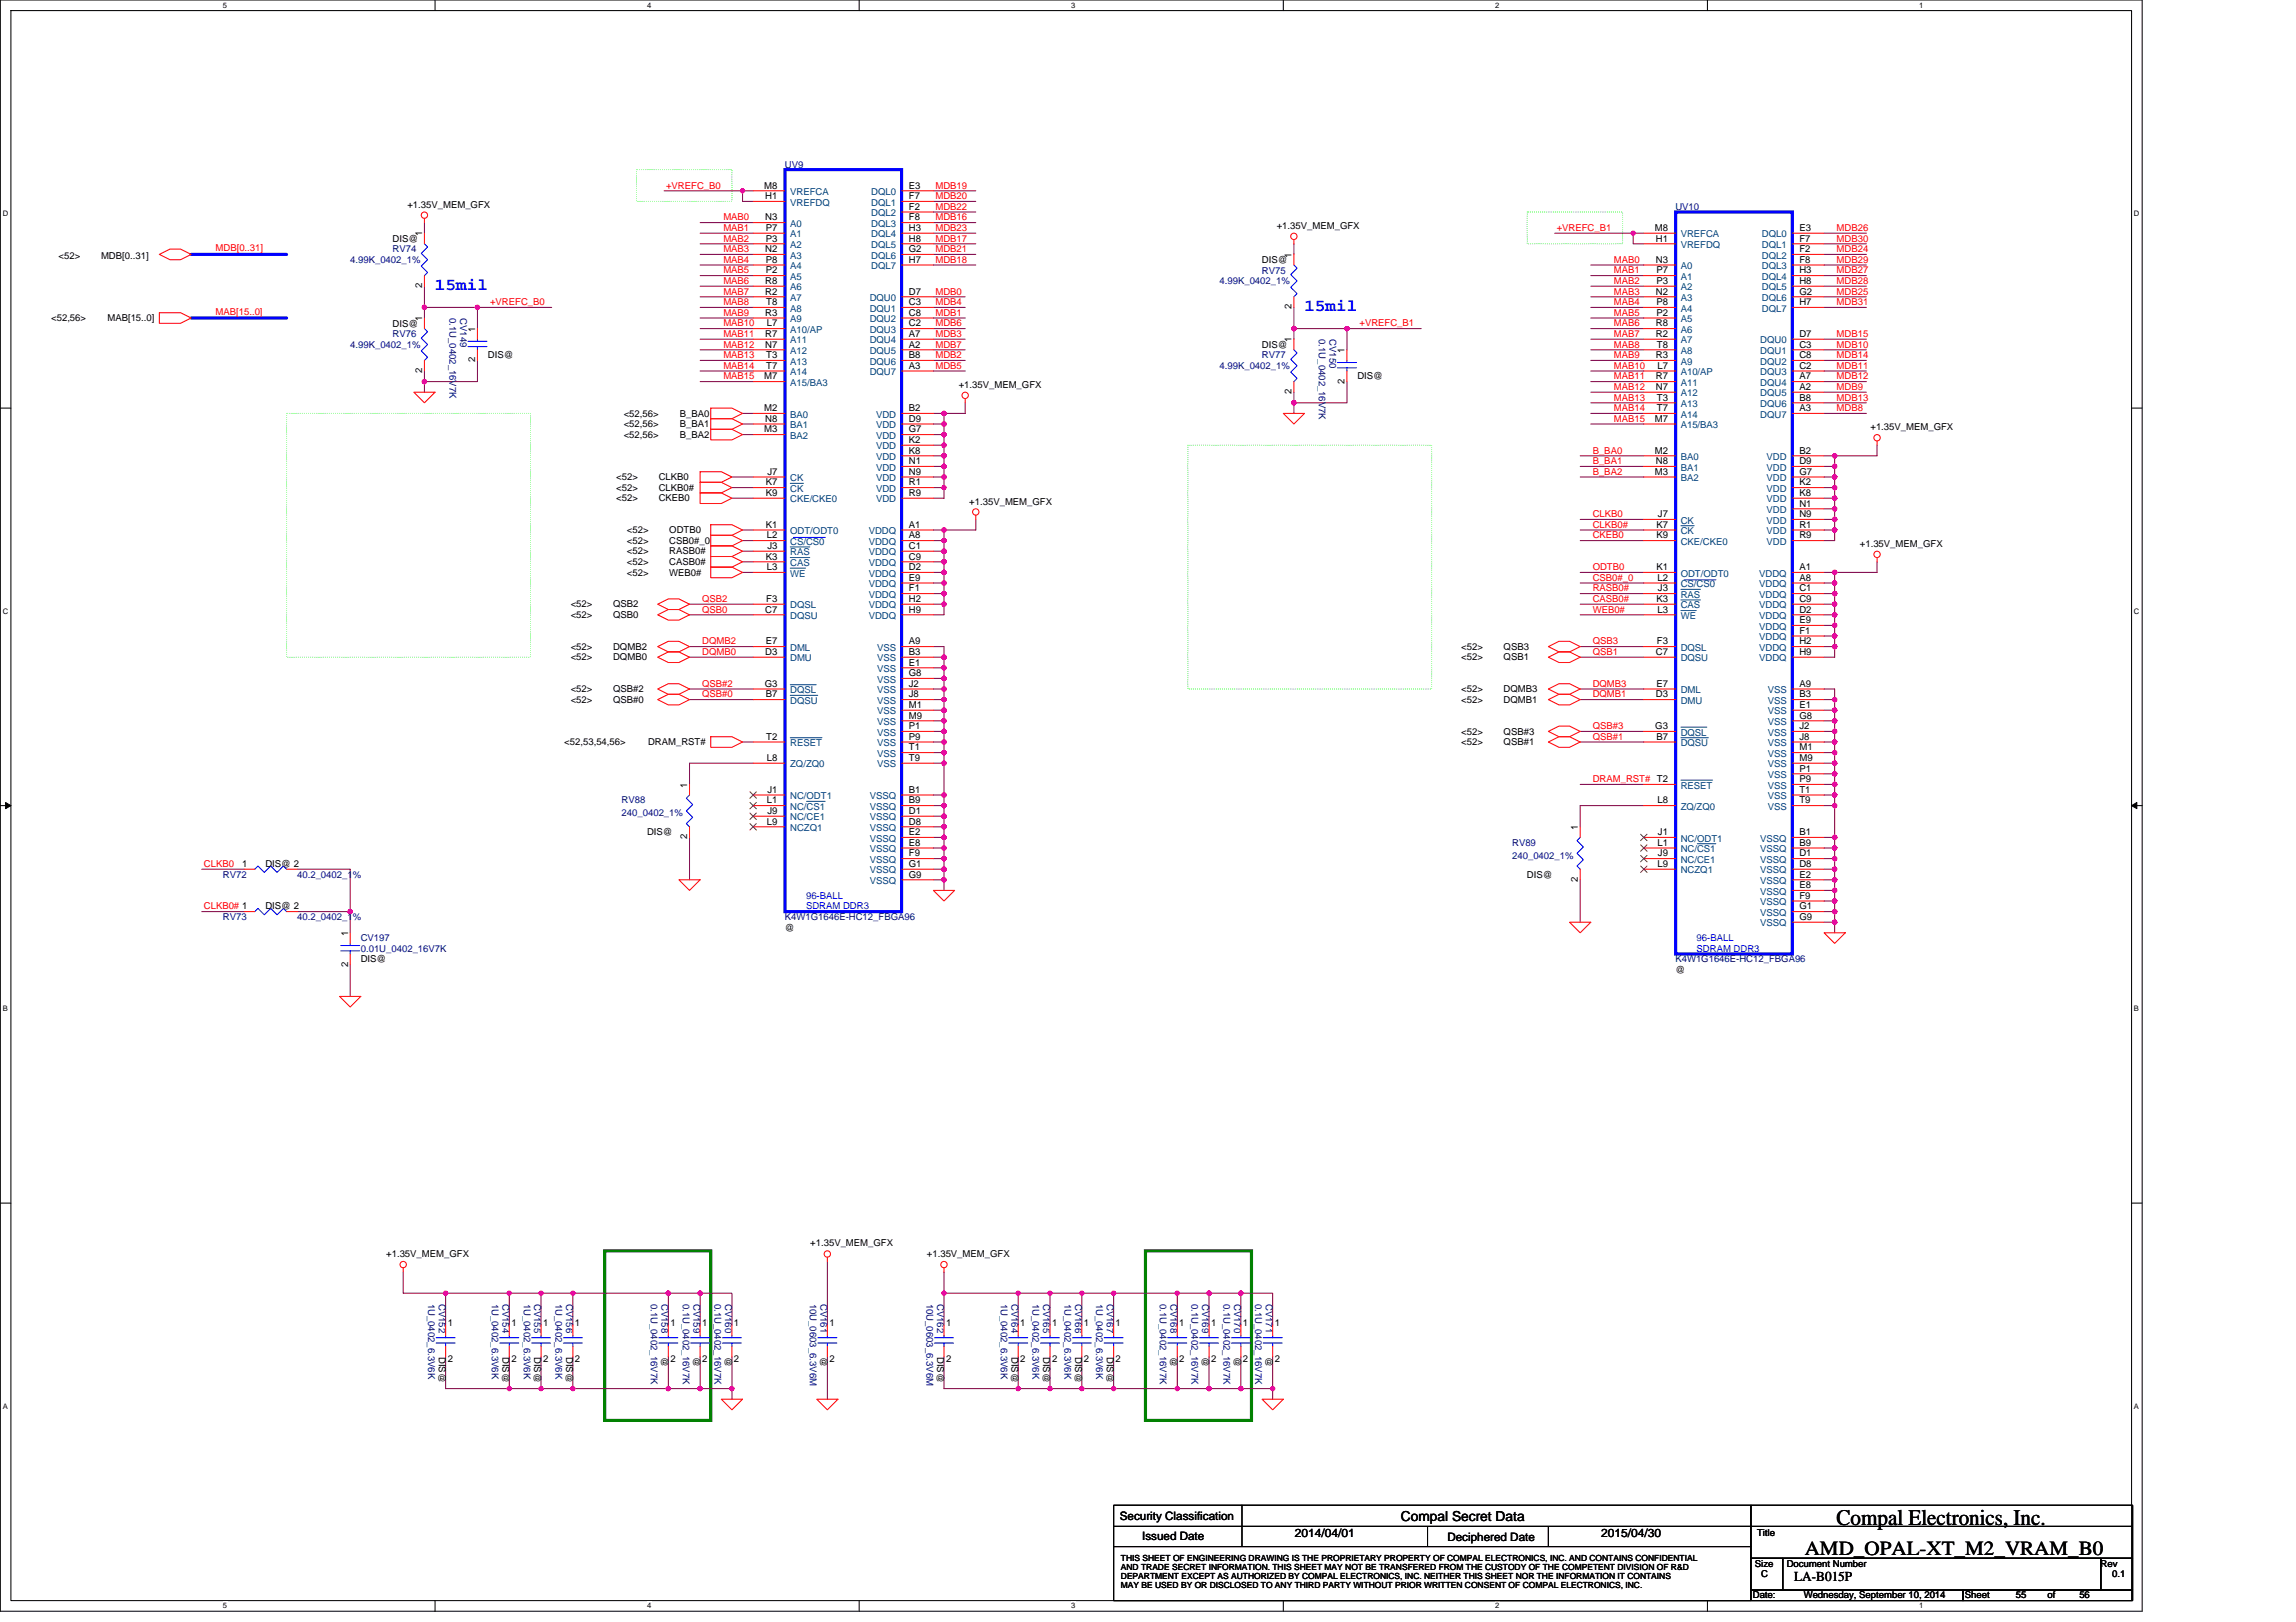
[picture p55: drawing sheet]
<svg xmlns="http://www.w3.org/2000/svg" width="297mm" height="210mm" viewBox="0 0 297 210" stroke-linecap="round" stroke-linejoin="round" font-family="sans-serif">
<defs><g id="words">
<text font-size="2.9" x="237.6" y="197.3">Compal Electronics, Inc.</text>
<text font-size="2.6" x="233.5" y="201.2">AMD_OPAL-XT_M2_VRAM_B0</text>
<g font-size="2.2" fill="#00f">
<text x="56.3" y="37.5">15mil</text>
<text x="168.7" y="40.2">15mil</text>
</g>
<g font-size="1.8">
<text x="181.2" y="196.8">Compal Secret Data</text>
<text x="232.1" y="204.6">LA-B015P</text>
</g>
<g font-size="1.5">
<text x="144.9" y="196.7">Security Classification</text>
<text x="147.8" y="199.3">Issued Date</text>
<text x="167.5" y="198.9">2014/04/01</text>
<text x="187.3" y="199.4">Deciphered Date</text>
<text x="207.2" y="198.9">2015/04/30</text>
</g>
<g font-size="1.2" fill="#000080">
<text x="101.5" y="21.7">UV9</text>
<text x="216.8" y="27.2">UV10</text>
<text x="45.3" y="34">4.99K_0402_1%</text>
<text x="50.8" y="32.7">RV74</text>
<text x="163.3" y="35.4">RV75</text>
<text x="58.2" y="41.1" transform="rotate(90 58.2 41.1)">0.1U_0402_16V7K</text>
<text x="59.5" y="41.1" transform="rotate(90 59.5 41.1)">CV149</text>
<text x="157.8" y="36.8">4.99K_0402_1%</text>
<text x="45.3" y="45">4.99K_0402_1%</text>
<text x="50.8" y="43.6">RV76</text>
<text x="157.8" y="47.7">4.99K_0402_1%</text>
<text x="163.3" y="46.4">RV77</text>
<text x="170.6" y="43.9" transform="rotate(90 170.6 43.9)">0.1U_0402_16V7K</text>
<text x="172" y="43.9" transform="rotate(90 172 43.9)">CV150</text>
<text x="80.4" y="104">RV88</text>
<text x="80.4" y="105.6">240_0402_1%</text>
<text x="28.8" y="113.6">RV72</text>
<text x="38.4" y="113.6">40.2_0402_1%</text>
<text x="195.6" y="109.5">RV89</text>
<text x="195.6" y="111.1">240_0402_1%</text>
<text x="28.8" y="119.1">RV73</text>
<text x="38.4" y="119.1">40.2_0402_1%</text>
<text x="101.5" y="119.1">K4W1G1646E-HC12_FBGA96</text>
<text x="46.7" y="121.8">CV197</text>
<text x="46.7" y="123.2">0.01U_0402_16V7K</text>
<text x="216.8" y="124.5">K4W1G1646E-HC12_FBGA96</text>
<text x="55.4" y="168.7" transform="rotate(90 55.4 168.7)">1U_0402_6.3V6K</text>
<text x="56.8" y="168.7" transform="rotate(90 56.8 168.7)">CV152</text>
<text x="63.6" y="168.7" transform="rotate(90 63.6 168.7)">1U_0402_6.3V6K</text>
<text x="65" y="168.7" transform="rotate(90 65 168.7)">CV154</text>
<text x="67.8" y="168.7" transform="rotate(90 67.8 168.7)">1U_0402_6.3V6K</text>
<text x="69.1" y="168.7" transform="rotate(90 69.1 168.7)">CV155</text>
<text x="71.9" y="168.7" transform="rotate(90 71.9 168.7)">1U_0402_6.3V6K</text>
<text x="73.2" y="168.7" transform="rotate(90 73.2 168.7)">CV156</text>
<text x="84.2" y="168.7" transform="rotate(90 84.2 168.7)">0.1U_0402_16V7K</text>
<text x="85.6" y="168.7" transform="rotate(90 85.6 168.7)">CV158</text>
<text x="88.3" y="168.7" transform="rotate(90 88.3 168.7)">0.1U_0402_16V7K</text>
<text x="89.7" y="168.7" transform="rotate(90 89.7 168.7)">CV159</text>
<text x="92.4" y="168.7" transform="rotate(90 92.4 168.7)">0.1U_0402_16V7K</text>
<text x="93.8" y="168.7" transform="rotate(90 93.8 168.7)">CV160</text>
<text x="104.8" y="168.7" transform="rotate(90 104.8 168.7)">10U_0603_6.3V6M</text>
<text x="106.2" y="168.7" transform="rotate(90 106.2 168.7)">CV161</text>
<text x="119.9" y="168.7" transform="rotate(90 119.9 168.7)">10U_0603_6.3V6M</text>
<text x="121.2" y="168.7" transform="rotate(90 121.2 168.7)">CV162</text>
<text x="129.5" y="168.7" transform="rotate(90 129.5 168.7)">1U_0402_6.3V6K</text>
<text x="130.8" y="168.7" transform="rotate(90 130.8 168.7)">CV164</text>
<text x="133.6" y="168.7" transform="rotate(90 133.6 168.7)">1U_0402_6.3V6K</text>
<text x="135" y="168.7" transform="rotate(90 135 168.7)">CV165</text>
<text x="137.7" y="168.7" transform="rotate(90 137.7 168.7)">1U_0402_6.3V6K</text>
<text x="139.1" y="168.7" transform="rotate(90 139.1 168.7)">CV166</text>
<text x="141.8" y="168.7" transform="rotate(90 141.8 168.7)">1U_0402_6.3V6K</text>
<text x="143.2" y="168.7" transform="rotate(90 143.2 168.7)">CV167</text>
<text x="150.1" y="168.7" transform="rotate(90 150.1 168.7)">0.1U_0402_16V7K</text>
<text x="151.4" y="168.7" transform="rotate(90 151.4 168.7)">CV168</text>
<text x="154.2" y="168.7" transform="rotate(90 154.2 168.7)">0.1U_0402_16V7K</text>
<text x="155.5" y="168.7" transform="rotate(90 155.5 168.7)">CV169</text>
<text x="158.3" y="168.7" transform="rotate(90 158.3 168.7)">0.1U_0402_16V7K</text>
<text x="159.7" y="168.7" transform="rotate(90 159.7 168.7)">CV170</text>
<text x="162.4" y="168.7" transform="rotate(90 162.4 168.7)">0.1U_0402_16V7K</text>
<text x="163.8" y="168.7" transform="rotate(90 163.8 168.7)">CV171</text>
</g>
<g font-size="1.2">
<text x="52.7" y="26.9">+1.35V_MEM_GFX</text>
<text x="98.9" y="24.4">M8</text>
<text x="99" y="28.5">N3</text>
<text x="99" y="25.8">H1</text>
<text x="99.1" y="29.9">P7</text>
<text x="117.6" y="24.4">E3</text>
<text x="117.6" y="25.8">F7</text>
<text x="117.6" y="27.2">F2</text>
<text x="117.6" y="28.5">F8</text>
<text x="117.6" y="29.9">H3</text>
<text x="165.2" y="29.6">+1.35V_MEM_GFX</text>
<text x="214.1" y="29.9">M8</text>
<text x="232.8" y="29.9">E3</text>
<text x="7.6" y="33.5">&lt;52&gt;</text>
<text x="13.1" y="33.5">MDB[0..31]</text>
<text x="50.8" y="31.3">DIS@</text>
<text x="54.6" y="30.6" transform="rotate(-90 54.6 30.6)">1</text>
<text x="99" y="32.6">N2</text>
<text x="99.1" y="31.3">P3</text>
<text x="99.1" y="34">P8</text>
<text x="99.1" y="35.4">P2</text>
<text x="117.6" y="31.3">H8</text>
<text x="117.6" y="32.6">G2</text>
<text x="117.6" y="34">H7</text>
<text x="163.3" y="34">DIS@</text>
<text x="167.1" y="33.3" transform="rotate(-90 167.1 33.3)">1</text>
<text x="214.2" y="34">N3</text>
<text x="214.2" y="31.3">H1</text>
<text x="214.3" y="35.4">P7</text>
<text x="232.8" y="31.3">F7</text>
<text x="232.8" y="32.6">F2</text>
<text x="232.8" y="34">F8</text>
<text x="232.8" y="35.4">H3</text>
<text x="6.6" y="41.6">&lt;52,56&gt;</text>
<text x="13.9" y="41.6">MAB[15..0]</text>
<text x="54.6" y="41.6" transform="rotate(-90 54.6 41.6)">1</text>
<text x="54.6" y="37.3" transform="rotate(-90 54.6 37.3)">2</text>
<text x="99" y="36.8">R8</text>
<text x="99" y="38.1">R2</text>
<text x="99" y="40.9">R3</text>
<text x="99.1" y="39.5">T8</text>
<text x="117.6" y="39.5">C3</text>
<text x="117.6" y="40.9">C8</text>
<text x="117.6" y="38.1">D7</text>
<text x="167.1" y="40" transform="rotate(-90 167.1 40)">2</text>
<text x="214.2" y="38.1">N2</text>
<text x="214.3" y="36.8">P3</text>
<text x="214.3" y="39.5">P8</text>
<text x="214.3" y="40.9">P2</text>
<text x="232.8" y="36.8">H8</text>
<text x="232.8" y="38.1">G2</text>
<text x="232.8" y="39.5">H7</text>
<text x="50.8" y="42.3">DIS@</text>
<text x="61.5" y="46.9" transform="rotate(-90 61.5 46.9)">2</text>
<text x="61.5" y="42.9" transform="rotate(-90 61.5 42.9)">1</text>
<text x="63.1" y="46.4">DIS@</text>
<text x="99" y="43.6">R7</text>
<text x="99" y="45">N7</text>
<text x="99.1" y="46.4">T3</text>
<text x="99.1" y="47.7">T7</text>
<text x="99.2" y="42.2">L7</text>
<text x="117.6" y="42.2">C2</text>
<text x="117.6" y="43.6">A7</text>
<text x="117.6" y="45">A2</text>
<text x="117.6" y="46.4">B8</text>
<text x="117.6" y="47.7">A3</text>
<text x="163.3" y="45">DIS@</text>
<text x="167.1" y="44.3" transform="rotate(-90 167.1 44.3)">1</text>
<text x="174" y="45.7" transform="rotate(-90 174 45.7)">1</text>
<text x="214.2" y="42.2">R8</text>
<text x="214.2" y="43.6">R2</text>
<text x="214.2" y="46.4">R3</text>
<text x="214.4" y="45">T8</text>
<text x="214.4" y="47.7">L7</text>
<text x="232.8" y="45">C3</text>
<text x="232.8" y="46.4">C8</text>
<text x="232.8" y="47.7">C2</text>
<text x="232.8" y="43.6">D7</text>
<text x="54.6" y="48.3" transform="rotate(-90 54.6 48.3)">2</text>
<text x="80.7" y="53.9">&lt;52,56&gt;</text>
<text x="88" y="53.9">B_BA0</text>
<text x="98.9" y="53.2">M2</text>
<text x="98.9" y="49.1">M7</text>
<text x="117.6" y="53.2">B2</text>
<text x="124" y="50.2">+1.35V_MEM_GFX</text>
<text x="167.1" y="51" transform="rotate(-90 167.1 51)">2</text>
<text x="174" y="49.7" transform="rotate(-90 174 49.7)">2</text>
<text x="175.6" y="49.1">DIS@</text>
<text x="214.2" y="49.1">R7</text>
<text x="214.2" y="50.5">N7</text>
<text x="214.4" y="51.8">T3</text>
<text x="214.4" y="53.2">T7</text>
<text x="232.8" y="49.1">A7</text>
<text x="232.8" y="50.5">A2</text>
<text x="232.8" y="51.8">B8</text>
<text x="232.8" y="53.2">A3</text>
<text x="80.7" y="56.7">&lt;52,56&gt;</text>
<text x="80.7" y="55.3">&lt;52,56&gt;</text>
<text x="88" y="56.7">B_BA2</text>
<text x="88" y="55.3">B_BA1</text>
<text x="98.9" y="56">M3</text>
<text x="99" y="54.6">N8</text>
<text x="117.6" y="54.6">D9</text>
<text x="117.6" y="56">G7</text>
<text x="117.6" y="57.3">K2</text>
<text x="117.6" y="58.7">K8</text>
<text x="214.1" y="58.7">M2</text>
<text x="214.1" y="54.6">M7</text>
<text x="232.8" y="58.7">B2</text>
<text x="242" y="55.7">+1.35V_MEM_GFX</text>
<text x="79.7" y="62.1">&lt;52&gt;</text>
<text x="79.7" y="64.9">&lt;52&gt;</text>
<text x="79.7" y="63.5">&lt;52&gt;</text>
<text x="85.2" y="62.1">CLKB0</text>
<text x="85.2" y="64.9">CKEB0</text>
<text x="85.2" y="63.5">CLKB0#</text>
<text x="99.1" y="64.2">K9</text>
<text x="99.1" y="62.8">K7</text>
<text x="99.3" y="61.4">J7</text>
<text x="117.6" y="60.1">N1</text>
<text x="117.6" y="61.4">N9</text>
<text x="117.6" y="62.8">R1</text>
<text x="117.6" y="64.2">R9</text>
<text x="125.4" y="65.3">+1.35V_MEM_GFX</text>
<text x="214.1" y="61.4">M3</text>
<text x="214.2" y="60.1">N8</text>
<text x="232.8" y="60.1">D9</text>
<text x="232.8" y="61.4">G7</text>
<text x="232.8" y="62.8">K2</text>
<text x="232.8" y="64.2">K8</text>
<text x="232.8" y="65.6">N1</text>
<text x="81.1" y="69">&lt;52&gt;</text>
<text x="81.1" y="71.7">&lt;52&gt;</text>
<text x="81.1" y="70.4">&lt;52&gt;</text>
<text x="86.6" y="69">ODTB0</text>
<text x="86.6" y="71.7">RASB0#</text>
<text x="86.6" y="70.4">CSB0#_0</text>
<text x="99.1" y="68.3">K1</text>
<text x="99.2" y="69.7">L2</text>
<text x="99.3" y="71">J3</text>
<text x="117.6" y="68.3">A1</text>
<text x="117.6" y="69.7">A8</text>
<text x="117.6" y="71">C1</text>
<text x="214.3" y="69.7">K9</text>
<text x="214.3" y="68.3">K7</text>
<text x="214.5" y="66.9">J7</text>
<text x="232.8" y="66.9">N9</text>
<text x="232.8" y="68.3">R1</text>
<text x="232.8" y="69.7">R9</text>
<text x="240.6" y="70.8">+1.35V_MEM_GFX</text>
<text x="81.1" y="73.1">&lt;52&gt;</text>
<text x="81.1" y="74.5">&lt;52&gt;</text>
<text x="86.6" y="73.1">CASB0#</text>
<text x="86.6" y="74.5">WEB0#</text>
<text x="99.1" y="72.4">K3</text>
<text x="99.1" y="77.9">F3</text>
<text x="99.2" y="73.8">L3</text>
<text x="117.6" y="72.4">C9</text>
<text x="117.6" y="75.2">E9</text>
<text x="117.6" y="76.5">F1</text>
<text x="117.6" y="77.9">H2</text>
<text x="117.6" y="73.8">D2</text>
<text x="214.3" y="73.8">K1</text>
<text x="214.3" y="77.9">K3</text>
<text x="214.4" y="75.2">L2</text>
<text x="214.5" y="76.5">J3</text>
<text x="232.8" y="73.8">A1</text>
<text x="232.8" y="75.2">A8</text>
<text x="232.8" y="76.5">C1</text>
<text x="232.8" y="77.9">C9</text>
<text x="73.8" y="78.6">&lt;52&gt;</text>
<text x="73.8" y="80">&lt;52&gt;</text>
<text x="79.3" y="78.6">QSB2</text>
<text x="79.3" y="80">QSB0</text>
<text x="99" y="79.3">C7</text>
<text x="99.1" y="83.4">E7</text>
<text x="117.6" y="79.3">H9</text>
<text x="117.6" y="83.4">A9</text>
<text x="214.4" y="83.4">F3</text>
<text x="214.4" y="79.3">L3</text>
<text x="232.8" y="80.6">E9</text>
<text x="232.8" y="82">F1</text>
<text x="232.8" y="83.4">H2</text>
<text x="232.8" y="79.3">D2</text>
<text x="73.8" y="89.6">&lt;52&gt;</text>
<text x="73.8" y="84.1">&lt;52&gt;</text>
<text x="73.8" y="85.5">&lt;52&gt;</text>
<text x="79.3" y="89.6">QSB#2</text>
<text x="79.3" y="84.1">DQMB2</text>
<text x="79.3" y="85.5">DQMB0</text>
<text x="98.9" y="88.9">G3</text>
<text x="99" y="84.8">D3</text>
<text x="117.6" y="86.1">E1</text>
<text x="117.6" y="84.8">B3</text>
<text x="117.6" y="87.5">G8</text>
<text x="117.6" y="88.9">J2</text>
<text x="189" y="84.1">&lt;52&gt;</text>
<text x="189" y="85.5">&lt;52&gt;</text>
<text x="189" y="89.6">&lt;52&gt;</text>
<text x="194.5" y="84.1">QSB3</text>
<text x="194.5" y="85.5">QSB1</text>
<text x="194.5" y="89.6">DQMB3</text>
<text x="214.2" y="84.8">C7</text>
<text x="214.3" y="88.9">E7</text>
<text x="232.8" y="84.8">H9</text>
<text x="232.8" y="88.9">A9</text>
<text x="73.8" y="90.9">&lt;52&gt;</text>
<text x="79.3" y="90.9">QSB#0</text>
<text x="99.1" y="90.2">B7</text>
<text x="99.1" y="95.7">T2</text>
<text x="117.6" y="90.2">J8</text>
<text x="117.6" y="91.6">M1</text>
<text x="117.6" y="93">M9</text>
<text x="117.6" y="94.4">P1</text>
<text x="117.6" y="95.7">P9</text>
<text x="189" y="95.1">&lt;52&gt;</text>
<text x="189" y="90.9">&lt;52&gt;</text>
<text x="194.5" y="95.1">QSB#3</text>
<text x="194.5" y="90.9">DQMB1</text>
<text x="214.1" y="94.4">G3</text>
<text x="214.2" y="90.2">D3</text>
<text x="214.3" y="95.7">B7</text>
<text x="232.8" y="91.6">E1</text>
<text x="232.8" y="90.2">B3</text>
<text x="232.8" y="93">G8</text>
<text x="232.8" y="94.4">J2</text>
<text x="232.8" y="95.7">J8</text>
<text x="73" y="96.4">&lt;52,53,54,56&gt;</text>
<text x="83.8" y="96.4">DRAM_RST#</text>
<text x="88.9" y="101.9" transform="rotate(-90 88.9 101.9)">1</text>
<text x="99.2" y="98.5">L8</text>
<text x="117.6" y="97.1">T1</text>
<text x="117.6" y="98.5">T9</text>
<text x="189" y="96.4">&lt;52&gt;</text>
<text x="194.5" y="96.4">QSB#1</text>
<text x="232.8" y="97.1">M1</text>
<text x="232.8" y="98.5">M9</text>
<text x="232.8" y="99.8">P1</text>
<text x="232.8" y="101.2">P9</text>
<text x="99.2" y="106.7">L9</text>
<text x="99.2" y="104">L1</text>
<text x="99.3" y="102.6">J1</text>
<text x="99.3" y="105.3">J9</text>
<text x="117.6" y="105.3">D1</text>
<text x="117.6" y="102.6">B1</text>
<text x="117.6" y="104">B9</text>
<text x="117.6" y="106.7">D8</text>
<text x="204.1" y="107.4" transform="rotate(-90 204.1 107.4)">1</text>
<text x="214.4" y="104">L8</text>
<text x="232.8" y="102.6">T1</text>
<text x="232.8" y="104">T9</text>
<text x="31.3" y="112.2">1</text>
<text x="34.3" y="112.2">DIS@ 2</text>
<text x="83.7" y="108.1">DIS@</text>
<text x="88.9" y="108.6" transform="rotate(-90 88.9 108.6)">2</text>
<text x="117.6" y="108.1">E2</text>
<text x="117.6" y="109.4">E8</text>
<text x="117.6" y="110.8">F9</text>
<text x="117.6" y="112.2">G1</text>
<text x="117.6" y="113.6">G9</text>
<text x="197.5" y="113.6">DIS@</text>
<text x="214.4" y="112.2">L9</text>
<text x="214.4" y="109.4">L1</text>
<text x="214.5" y="108.1">J1</text>
<text x="214.5" y="110.8">J9</text>
<text x="232.8" y="110.8">D1</text>
<text x="232.8" y="108.1">B1</text>
<text x="232.8" y="109.4">B9</text>
<text x="232.8" y="112.2">D8</text>
<text x="232.8" y="113.6">E2</text>
<text x="34.3" y="117.7">DIS@ 2</text>
<text x="204.1" y="114.1" transform="rotate(-90 204.1 114.1)">2</text>
<text x="232.8" y="114.9">E8</text>
<text x="232.8" y="116.3">F9</text>
<text x="232.8" y="117.7">G1</text>
<text x="232.8" y="119">G9</text>
<text x="45" y="125.1" transform="rotate(-90 45 125.1)">2</text>
<text x="45" y="121.1" transform="rotate(-90 45 121.1)">1</text>
<text x="46.7" y="124.5">DIS@</text>
<text x="101.5" y="120.4">@</text>
<text x="216.8" y="125.9">@</text>
<text x="104.8" y="161.3">+1.35V_MEM_GFX</text>
<text x="50" y="162.7">+1.35V_MEM_GFX</text>
<text x="119.9" y="162.7">+1.35V_MEM_GFX</text>
<text x="57.9" y="171.6">1</text>
<text x="66.2" y="171.6">1</text>
<text x="70.3" y="171.6">1</text>
<text x="74.4" y="171.6">1</text>
<text x="86.7" y="171.6">1</text>
<text x="90.8" y="171.6">1</text>
<text x="95" y="171.6">1</text>
<text x="107.3" y="171.6">1</text>
<text x="122.4" y="171.6">1</text>
<text x="132" y="171.6">1</text>
<text x="136.1" y="171.6">1</text>
<text x="140.2" y="171.6">1</text>
<text x="144.3" y="171.6">1</text>
<text x="152.6" y="171.6">1</text>
<text x="156.7" y="171.6">1</text>
<text x="160.8" y="171.6">1</text>
<text x="164.9" y="171.6">1</text>
<text x="56.8" y="175.6" transform="rotate(90 56.8 175.6)">DIS@</text>
<text x="57.9" y="176.3">2</text>
<text x="65" y="175.6" transform="rotate(90 65 175.6)">DIS@</text>
<text x="66.2" y="176.3">2</text>
<text x="69.1" y="175.6" transform="rotate(90 69.1 175.6)">DIS@</text>
<text x="70.3" y="176.3">2</text>
<text x="73.2" y="175.6" transform="rotate(90 73.2 175.6)">DIS@</text>
<text x="74.4" y="176.3">2</text>
<text x="85.6" y="175.6" transform="rotate(90 85.6 175.6)">@</text>
<text x="86.7" y="176.3">2</text>
<text x="89.7" y="175.6" transform="rotate(90 89.7 175.6)">@</text>
<text x="90.8" y="176.3">2</text>
<text x="93.8" y="175.6" transform="rotate(90 93.8 175.6)">@</text>
<text x="95" y="176.3">2</text>
<text x="106.2" y="175.6" transform="rotate(90 106.2 175.6)">@</text>
<text x="107.3" y="176.3">2</text>
<text x="121.2" y="175.6" transform="rotate(90 121.2 175.6)">DIS@</text>
<text x="122.4" y="176.3">2</text>
<text x="130.8" y="175.6" transform="rotate(90 130.8 175.6)">DIS@</text>
<text x="132" y="176.3">2</text>
<text x="135" y="175.6" transform="rotate(90 135 175.6)">DIS@</text>
<text x="136.1" y="176.3">2</text>
<text x="139.1" y="175.6" transform="rotate(90 139.1 175.6)">DIS@</text>
<text x="140.2" y="176.3">2</text>
<text x="143.2" y="175.6" transform="rotate(90 143.2 175.6)">DIS@</text>
<text x="144.3" y="176.3">2</text>
<text x="151.4" y="175.6" transform="rotate(90 151.4 175.6)">@</text>
<text x="152.6" y="176.3">2</text>
<text x="155.5" y="175.6" transform="rotate(90 155.5 175.6)">@</text>
<text x="156.7" y="176.3">2</text>
<text x="159.7" y="175.6" transform="rotate(90 159.7 175.6)">@</text>
<text x="160.8" y="176.3">2</text>
<text x="163.8" y="175.6" transform="rotate(90 163.8 175.6)">@</text>
<text x="164.9" y="176.3">2</text>
<text x="227" y="202.7">Size</text>
<text x="227.3" y="198.8">Title</text>
<text x="231.2" y="202.7">Document Number</text>
<text x="271.8" y="202.7">Rev</text>
<text x="226.8" y="206.8">Date:</text>
<text x="227.9" y="204.1">C</text>
<text x="233.3" y="206.8">Wednesday, September 10, 2014</text>
<text x="254.2" y="206.8">Sheet</text>
<text x="260.8" y="206.8">55</text>
<text x="264.9" y="206.8">of</text>
<text x="269" y="206.8">56</text>
<text x="273.3" y="204.1">0.1</text>
</g>
<g font-size="1.2" fill="#f00">
<text x="86.2" y="24.4">+VREFC_B0</text>
<text x="93.6" y="28.5">MAB0</text>
<text x="93.6" y="29.9">MAB1</text>
<text x="121" y="28.5">MDB16</text>
<text x="121" y="25.8">MDB20</text>
<text x="121" y="24.4">MDB19</text>
<text x="121" y="27.2">MDB22</text>
<text x="121" y="29.9">MDB23</text>
<text x="201.4" y="29.9">+VREFC_B1</text>
<text x="237.6" y="29.9">MDB26</text>
<text x="27.9" y="32.5">MDB[0..31]</text>
<text x="93.6" y="31.3">MAB2</text>
<text x="93.6" y="32.6">MAB3</text>
<text x="93.6" y="34">MAB4</text>
<text x="93.6" y="35.4">MAB5</text>
<text x="121" y="31.3">MDB17</text>
<text x="121" y="34">MDB18</text>
<text x="121" y="32.6">MDB21</text>
<text x="208.8" y="34">MAB0</text>
<text x="208.8" y="35.4">MAB1</text>
<text x="237.6" y="32.6">MDB24</text>
<text x="237.6" y="35.4">MDB27</text>
<text x="237.6" y="34">MDB29</text>
<text x="237.6" y="31.3">MDB30</text>
<text x="27.9" y="40.7">MAB[15..0]</text>
<text x="63.4" y="39.5">+VREFC_B0</text>
<text x="93.6" y="36.8">MAB6</text>
<text x="93.6" y="38.1">MAB7</text>
<text x="93.6" y="39.5">MAB8</text>
<text x="93.6" y="40.9">MAB9</text>
<text x="121" y="38.1">MDB0</text>
<text x="121" y="40.9">MDB1</text>
<text x="121" y="39.5">MDB4</text>
<text x="208.8" y="36.8">MAB2</text>
<text x="208.8" y="38.1">MAB3</text>
<text x="208.8" y="39.5">MAB4</text>
<text x="208.8" y="40.9">MAB5</text>
<text x="237.6" y="38.1">MDB25</text>
<text x="237.6" y="36.8">MDB28</text>
<text x="237.6" y="39.5">MDB31</text>
<text x="93.6" y="42.2">MAB10</text>
<text x="93.6" y="43.6">MAB11</text>
<text x="93.6" y="45">MAB12</text>
<text x="93.6" y="46.4">MAB13</text>
<text x="93.6" y="47.7">MAB14</text>
<text x="121" y="46.4">MDB2</text>
<text x="121" y="43.6">MDB3</text>
<text x="121" y="47.7">MDB5</text>
<text x="121" y="42.2">MDB6</text>
<text x="121" y="45">MDB7</text>
<text x="175.9" y="42.2">+VREFC_B1</text>
<text x="208.8" y="42.2">MAB6</text>
<text x="208.8" y="43.6">MAB7</text>
<text x="208.8" y="45">MAB8</text>
<text x="208.8" y="46.4">MAB9</text>
<text x="208.8" y="47.7">MAB10</text>
<text x="237.6" y="45">MDB10</text>
<text x="237.6" y="47.7">MDB11</text>
<text x="237.6" y="46.4">MDB14</text>
<text x="237.6" y="43.6">MDB15</text>
<text x="93.6" y="49.1">MAB15</text>
<text x="208.8" y="49.1">MAB11</text>
<text x="208.8" y="50.5">MAB12</text>
<text x="208.8" y="51.8">MAB13</text>
<text x="208.8" y="53.2">MAB14</text>
<text x="237.6" y="49.1">MDB12</text>
<text x="237.6" y="51.8">MDB13</text>
<text x="237.6" y="53.2">MDB8</text>
<text x="237.6" y="50.5">MDB9</text>
<text x="206.1" y="58.7">B_BA0</text>
<text x="208.8" y="54.6">MAB15</text>
<text x="206.1" y="60.1">B_BA1</text>
<text x="206.1" y="61.4">B_BA2</text>
<text x="206.1" y="69.7">CKEB0</text>
<text x="206.1" y="66.9">CLKB0</text>
<text x="206.1" y="68.3">CLKB0#</text>
<text x="90.8" y="77.9">QSB2</text>
<text x="206.1" y="77.9">CASB0#</text>
<text x="206.1" y="75.2">CSB0#_0</text>
<text x="206.1" y="73.8">ODTB0</text>
<text x="206.1" y="76.5">RASB0#</text>
<text x="90.8" y="83.4">DQMB2</text>
<text x="90.8" y="79.3">QSB0</text>
<text x="206.1" y="83.4">QSB3</text>
<text x="206.1" y="79.3">WEB0#</text>
<text x="90.8" y="84.8">DQMB0</text>
<text x="90.8" y="88.9">QSB#2</text>
<text x="206.1" y="88.9">DQMB3</text>
<text x="206.1" y="84.8">QSB1</text>
<text x="90.8" y="90.3">QSB#0</text>
<text x="206.1" y="90.3">DQMB1</text>
<text x="206.1" y="95.7">QSB#1</text>
<text x="206.1" y="94.4">QSB#3</text>
<text x="206.1" y="101.2">DRAM_RST# T2</text>
<text x="26.4" y="112.2">CLKB0</text>
<text x="26.4" y="117.7">CLKB0# 1</text>
</g>
<g font-size="1.2" fill="#004080">
<text x="102.2" y="25.2">VREFCA</text>
<text x="102.2" y="29.4">A0</text>
<text x="102.2" y="26.6">VREFDQ</text>
<text x="112.7" y="25.2">DQL0</text>
<text x="112.7" y="26.6">DQL1</text>
<text x="112.7" y="28">DQL2</text>
<text x="112.7" y="29.4">DQL3</text>
<text x="102.2" y="32.1">A2</text>
<text x="102.2" y="33.5">A3</text>
<text x="102.2" y="34.8">A4</text>
<text x="102.2" y="30.7">A1</text>
<text x="112.7" y="30.7">DQL4</text>
<text x="112.7" y="32.1">DQL5</text>
<text x="112.7" y="33.5">DQL6</text>
<text x="112.7" y="34.8">DQL7</text>
<text x="217.4" y="30.7">VREFCA</text>
<text x="217.4" y="34.8">A0</text>
<text x="217.4" y="32.1">VREFDQ</text>
<text x="227.9" y="30.7">DQL0</text>
<text x="227.9" y="32.1">DQL1</text>
<text x="227.9" y="33.5">DQL2</text>
<text x="227.9" y="34.8">DQL3</text>
<text x="102.2" y="36.2">A5</text>
<text x="102.2" y="37.6">A6</text>
<text x="102.2" y="39">A7</text>
<text x="102.2" y="40.3">A8</text>
<text x="102.2" y="41.7">A9</text>
<text x="112.5" y="40.3">DQU1</text>
<text x="112.5" y="41.7">DQU2</text>
<text x="112.5" y="39">DQU0</text>
<text x="217.4" y="37.6">A2</text>
<text x="217.4" y="39">A3</text>
<text x="217.4" y="40.3">A4</text>
<text x="217.4" y="41.7">A5</text>
<text x="217.4" y="36.2">A1</text>
<text x="227.9" y="36.2">DQL4</text>
<text x="227.9" y="37.6">DQL5</text>
<text x="227.9" y="39">DQL6</text>
<text x="227.9" y="40.3">DQL7</text>
<text x="102.2" y="43.1">A10/AP</text>
<text x="102.2" y="44.4">A11</text>
<text x="102.2" y="45.8">A12</text>
<text x="102.2" y="47.2">A13</text>
<text x="112.5" y="43.1">DQU3</text>
<text x="112.5" y="44.4">DQU4</text>
<text x="112.5" y="45.8">DQU5</text>
<text x="112.5" y="47.2">DQU6</text>
<text x="217.4" y="43.1">A6</text>
<text x="217.4" y="44.4">A7</text>
<text x="217.4" y="45.8">A8</text>
<text x="217.4" y="47.2">A9</text>
<text x="227.7" y="45.8">DQU1</text>
<text x="227.7" y="47.2">DQU2</text>
<text x="227.7" y="44.4">DQU0</text>
<text x="102.2" y="48.6">A14</text>
<text x="102.2" y="49.9">A15/BA3</text>
<text x="112.5" y="48.6">DQU7</text>
<text x="217.4" y="48.6">A10/AP</text>
<text x="217.4" y="49.9">A11</text>
<text x="217.4" y="51.3">A12</text>
<text x="217.4" y="52.7">A13</text>
<text x="227.7" y="48.6">DQU3</text>
<text x="227.7" y="49.9">DQU4</text>
<text x="227.7" y="51.3">DQU5</text>
<text x="227.7" y="52.7">DQU6</text>
<text x="102.2" y="54">BA0</text>
<text x="102.2" y="55.4">BA1</text>
<text x="102.2" y="56.8">BA2</text>
<text x="113.3" y="54">VDD</text>
<text x="113.3" y="55.4">VDD</text>
<text x="113.3" y="56.8">VDD</text>
<text x="113.3" y="58.2">VDD</text>
<text x="113.3" y="59.5">VDD</text>
<text x="217.4" y="59.5">BA0</text>
<text x="217.4" y="54">A14</text>
<text x="217.4" y="55.4">A15/BA3</text>
<text x="227.7" y="54">DQU7</text>
<text x="228.6" y="59.5">VDD</text>
<text x="102.2" y="65">CKE/CKE0</text>
<text x="102.2" y="62.3">CK</text>
<text x="102.2" y="63.6">CK</text>
<text x="113.3" y="60.9">VDD</text>
<text x="113.3" y="62.3">VDD</text>
<text x="113.3" y="63.6">VDD</text>
<text x="113.3" y="65">VDD</text>
<text x="217.4" y="60.9">BA1</text>
<text x="217.4" y="62.3">BA2</text>
<text x="228.6" y="60.9">VDD</text>
<text x="228.6" y="62.3">VDD</text>
<text x="228.6" y="63.6">VDD</text>
<text x="228.6" y="65">VDD</text>
<text x="102.2" y="71.9">RAS</text>
<text x="102.2" y="70.5">CS/CS0</text>
<text x="102.2" y="69.1">ODT/ODT0</text>
<text x="112.4" y="69.1">VDDQ</text>
<text x="112.4" y="70.5">VDDQ</text>
<text x="112.4" y="71.9">VDDQ</text>
<text x="217.4" y="70.5">CKE/CKE0</text>
<text x="217.4" y="67.8">CK</text>
<text x="217.4" y="69.1">CK</text>
<text x="228.6" y="66.4">VDD</text>
<text x="228.6" y="67.8">VDD</text>
<text x="228.6" y="69.1">VDD</text>
<text x="228.6" y="70.5">VDD</text>
<text x="102.2" y="74.6">WE</text>
<text x="102.2" y="73.2">CAS</text>
<text x="112.4" y="73.2">VDDQ</text>
<text x="112.4" y="76">VDDQ</text>
<text x="112.4" y="77.4">VDDQ</text>
<text x="112.4" y="74.6">VDDQ</text>
<text x="217.4" y="77.4">RAS</text>
<text x="217.4" y="76">CS/CS0</text>
<text x="217.4" y="74.6">ODT/ODT0</text>
<text x="227.6" y="74.6">VDDQ</text>
<text x="227.6" y="76">VDDQ</text>
<text x="227.6" y="77.4">VDDQ</text>
<text x="102.2" y="78.7">DQSL</text>
<text x="102.2" y="80.1">DQSU</text>
<text x="112.4" y="78.7">VDDQ</text>
<text x="112.4" y="80.1">VDDQ</text>
<text x="217.4" y="80.1">WE</text>
<text x="217.4" y="78.7">CAS</text>
<text x="227.6" y="78.7">VDDQ</text>
<text x="227.6" y="81.5">VDDQ</text>
<text x="227.6" y="82.8">VDDQ</text>
<text x="227.6" y="80.1">VDDQ</text>
<text x="102.2" y="85.6">DMU</text>
<text x="102.2" y="84.2">DML</text>
<text x="102.2" y="89.7">DQSL</text>
<text x="113.5" y="84.2">VSS</text>
<text x="113.5" y="87">VSS</text>
<text x="113.5" y="85.6">VSS</text>
<text x="113.5" y="88.3">VSS</text>
<text x="113.5" y="89.7">VSS</text>
<text x="217.4" y="84.2">DQSL</text>
<text x="217.4" y="89.7">DML</text>
<text x="217.4" y="85.6">DQSU</text>
<text x="227.6" y="84.2">VDDQ</text>
<text x="227.6" y="85.6">VDDQ</text>
<text x="228.7" y="89.7">VSS</text>
<text x="102.2" y="91.1">DQSU</text>
<text x="113.5" y="91.1">VSS</text>
<text x="113.5" y="92.4">VSS</text>
<text x="113.5" y="93.8">VSS</text>
<text x="113.5" y="95.2">VSS</text>
<text x="217.4" y="91.1">DMU</text>
<text x="217.4" y="95.2">DQSL</text>
<text x="228.7" y="92.4">VSS</text>
<text x="228.7" y="91.1">VSS</text>
<text x="228.7" y="93.8">VSS</text>
<text x="228.7" y="95.2">VSS</text>
<text x="102.2" y="99.3">ZQ/ZQ0</text>
<text x="102.2" y="96.6">RESET</text>
<text x="113.5" y="96.6">VSS</text>
<text x="113.5" y="97.9">VSS</text>
<text x="113.5" y="99.3">VSS</text>
<text x="217.4" y="96.6">DQSU</text>
<text x="228.7" y="96.6">VSS</text>
<text x="228.7" y="97.9">VSS</text>
<text x="228.7" y="99.3">VSS</text>
<text x="228.7" y="100.7">VSS</text>
<text x="102.2" y="103.4">NC/ODT1</text>
<text x="102.2" y="104.8">NC/CS1</text>
<text x="102.2" y="106.2">NC/CE1</text>
<text x="102.2" y="107.5">NCZQ1</text>
<text x="112.5" y="106.2">VSSQ</text>
<text x="112.5" y="103.4">VSSQ</text>
<text x="112.5" y="104.8">VSSQ</text>
<text x="112.5" y="107.5">VSSQ</text>
<text x="217.4" y="104.8">ZQ/ZQ0</text>
<text x="217.4" y="102.1">RESET</text>
<text x="228.7" y="102.1">VSS</text>
<text x="228.7" y="103.4">VSS</text>
<text x="228.7" y="104.8">VSS</text>
<text x="112.5" y="108.9">VSSQ</text>
<text x="112.5" y="110.3">VSSQ</text>
<text x="112.5" y="111.7">VSSQ</text>
<text x="112.5" y="113">VSSQ</text>
<text x="217.4" y="108.9">NC/ODT1</text>
<text x="217.4" y="110.3">NC/CS1</text>
<text x="217.4" y="111.7">NC/CE1</text>
<text x="217.4" y="113">NCZQ1</text>
<text x="227.7" y="111.7">VSSQ</text>
<text x="227.7" y="108.9">VSSQ</text>
<text x="227.7" y="110.3">VSSQ</text>
<text x="227.7" y="113">VSSQ</text>
<text x="112.5" y="114.4">VSSQ</text>
<text x="227.7" y="114.4">VSSQ</text>
<text x="227.7" y="115.8">VSSQ</text>
<text x="227.7" y="117.1">VSSQ</text>
<text x="227.7" y="118.5">VSSQ</text>
<text x="227.7" y="119.9">VSSQ</text>
</g>
<g font-size="1.2" fill="#00f">
<text x="104.3" y="116.3">96-BALL</text>
<text x="104.3" y="117.7">SDRAM DDR3</text>
<text x="219.5" y="121.8">96-BALL</text>
<text x="219.5" y="123.2">SDRAM DDR3</text>
</g>
<g font-size="1.1">
<text x="145" y="203.2">AND TRADE SECRET INFORMATION. THIS SHEET MAY NOT BE TRANSFERED FROM THE CUSTODY OF THE COMPETENT DIVISION OF R&amp;D</text>
<text x="145" y="202.1">THIS SHEET OF ENGINEERING DRAWING IS THE PROPRIETARY PROPERTY OF COMPAL ELECTRONICS, INC. AND CONTAINS CONFIDENTIAL</text>
<text x="145" y="204.3">DEPARTMENT EXCEPT AS AUTHORIZED BY COMPAL ELECTRONICS, INC. NEITHER THIS SHEET NOR THE INFORMATION IT CONTAINS</text>
<text x="145" y="205.5">MAY BE USED BY OR DISCLOSED TO ANY THIRD PARTY WITHOUT PRIOR WRITTEN CONSENT OF COMPAL ELECTRONICS, INC.</text>
</g>
<g font-size="1">
<text x="28.8" y="1">5</text>
<text x="83.7" y="1">4</text>
<text x="138.6" y="1">3</text>
<text x="193.4" y="1">2</text>
<text x="248.3" y="1">1</text>
<text x=".4" y="28">D</text>
<text x="276.1" y="28">D</text>
<text x=".4" y="79.4">C</text>
<text x="276.1" y="79.4">C</text>
<text x=".4" y="130.8">B</text>
<text x="276.1" y="130.8">B</text>
<text x=".4" y="182.3">A</text>
<text x="276.1" y="182.3">A</text>
<text x="28.8" y="208.1">5</text>
<text x="83.7" y="208.1">4</text>
<text x="138.6" y="208.1">3</text>
<text x="193.4" y="208.1">2</text>
<text x="248.3" y="208.1">1</text>
</g>
</g></defs>
<path d="M0 0h277.1v208.5h-277.1zM1.4 1.4h274.4v205.7h-274.4z" fill="none" stroke="#000" stroke-width=".13"/>
<g fill="#fff">
<path d="M28.8 .1h.6v1.1h-.6z"/>
<path d="M28.8 207.3h.6v1.1h-.6z"/>
</g>
<path d="M56.3 0v1.4M56.3 207.1v1.4" fill="none" stroke="#000" stroke-width=".13"/>
<g fill="#fff">
<path d="M83.7 .1h.6v1.1h-.6z"/>
<path d="M83.7 207.3h.6v1.1h-.6z"/>
</g>
<path d="M111.2 0v1.4M111.2 207.1v1.4" fill="none" stroke="#000" stroke-width=".13"/>
<g fill="#fff">
<path d="M138.6 .1h.5v1.1h-.5z"/>
<path d="M138.6 207.3h.5v1.1h-.5z"/>
</g>
<path d="M166 0v1.4M166 207.1v1.4" fill="none" stroke="#000" stroke-width=".13"/>
<g fill="#fff">
<path d="M193.5 .1h.5v1.1h-.5z"/>
<path d="M193.5 207.3h.5v1.1h-.5z"/>
</g>
<path d="M220.9 0v1.4M220.9 207.1v1.4" fill="none" stroke="#000" stroke-width=".13"/>
<g fill="#fff">
<path d="M248.3 .1h.6v1.1h-.6z"/>
<path d="M248.3 207.3h.6v1.1h-.6z"/>
<path d="M.4 27.1h.7v1.1h-.7z"/>
<path d="M276.1 27.1h.7v1.1h-.7z"/>
<path d="M.4 78.5h.7v1.1h-.7z"/>
<path d="M276.1 78.5h.7v1.1h-.7z"/>
</g>
<path d="M0 52.8h1.4M275.8 52.8h1.3" fill="none" stroke="#000" stroke-width=".13"/>
<g fill="#fff">
<path d="M.4 130h.6v1.1h-.6z"/>
<path d="M276.1 130h.7v1.1h-.7z"/>
</g>
<path d="M0 104.3h1.4M.7 103.9l.7 .4-.7 .3zM275.8 104.3h1.3M275.8 104.3l.7-.4v.7z" fill="none" stroke="#000" stroke-width=".13"/>
<path d="M.7 103.9l.7 .4-.7 .3zM275.8 104.3l.7-.4v.7z" fill="#000"/>
<g fill="#fff">
<path d="M.4 181.4h.6v1.1h-.6z"/>
<path d="M276.1 181.4h.7v1.1h-.7z"/>
</g>
<path d="M0 155.7h1.4M275.8 155.7h1.3" fill="none" stroke="#000" stroke-width=".13"/>
<path d="M78.2 161.9h13.7v21.9h-13.7zM148.2 161.9h13.7v21.9h-13.7z" fill="none" stroke="#008000" stroke-width=".41"/>
<path d="M82.3 21.9h12.4v4.2h-12.4zM197.6 27.4h12.3v4.2h-12.3zM37.1 53.5h31.5v31.5h-31.5zM153.7 57.6h31.5v31.6h-31.5z" fill="none" stroke="#0f0" stroke-width=".13" stroke-dasharray="0 .3"/>
<g fill="none" stroke="#800040" stroke-width=".13">
<path d="M120.8 28.8h5.4M120.8 31.6h5.4M120.8 34.3h5.4M120.8 26.1h5.4M120.8 24.7h5.4M120.8 32.9h5.4M120.8 27.4h5.4M120.8 30.2h5.4M120.8 38.4h4.1M120.8 39.8h4.1M205.8 34.3h6.9M205.8 35.7h6.9"/>
<path d="M205.8 37h6.9M205.8 38.4h6.9M205.8 39.8h6.9M120.8 41.2h4.1M120.8 46.6h4.1M120.8 43.9h4.1M120.8 48h4.1M120.8 42.5h4.1M120.8 45.3h4.1M205.8 49.4h6.9M205.8 50.8h6.9M205.8 52.1h6.9"/>
<path d="M205.8 53.5h6.9M205.8 41.2h6.9M205.8 42.5h6.9M205.8 43.9h6.9M205.8 45.3h6.9M205.8 46.6h6.9M237.4 59v1.4h-1.4M89.2 78.2h8.2"/>
</g>
<path d="M24.7 41.2h12.4" fill="none" stroke="#00f" stroke-width=".41"/>
<circle cx="237.4" cy="60.4" r=".27" fill="#f0f"/>
<circle cx="237.4" cy="60.4" r=".27" fill="none" stroke="#f0f" stroke-width=".13"/>
<circle cx="237.4" cy="59" r=".27" fill="#f0f"/>
<circle cx="237.4" cy="59" r=".27" fill="none" stroke="#f0f" stroke-width=".13"/>
<path d="M242.8 57.6v1.4h-5.4M237.4 61.7v1.4h-1.4" fill="none" stroke="#800040" stroke-width=".13"/>
<circle cx="237.4" cy="63.1" r=".27" fill="#f0f"/>
<circle cx="237.4" cy="63.1" r=".27" fill="none" stroke="#f0f" stroke-width=".13"/>
<circle cx="237.4" cy="61.7" r=".27" fill="#f0f"/>
<circle cx="237.4" cy="61.7" r=".27" fill="none" stroke="#f0f" stroke-width=".13"/>
<path d="M236 61.7h1.4" fill="none" stroke="#800040" stroke-width=".13"/>
<circle cx="237.4" cy="61.7" r=".27" fill="#f0f"/>
<circle cx="237.4" cy="61.7" r=".27" fill="none" stroke="#f0f" stroke-width=".13"/>
<path d="M237.4 64.5v1.3h-1.4" fill="none" stroke="#800040" stroke-width=".13"/>
<circle cx="237.4" cy="65.8" r=".27" fill="#f0f"/>
<circle cx="237.4" cy="65.8" r=".27" fill="none" stroke="#f0f" stroke-width=".13"/>
<circle cx="237.4" cy="64.5" r=".27" fill="#f0f"/>
<circle cx="237.4" cy="64.5" r=".27" fill="none" stroke="#f0f" stroke-width=".13"/>
<path d="M236 64.5h1.4" fill="none" stroke="#800040" stroke-width=".13"/>
<circle cx="237.4" cy="64.5" r=".27" fill="#f0f"/>
<circle cx="237.4" cy="64.5" r=".27" fill="none" stroke="#f0f" stroke-width=".13"/>
<path d="M237.4 68.6v1.4h-1.4" fill="none" stroke="#800040" stroke-width=".13"/>
<circle cx="237.4" cy="68.6" r=".27" fill="#f0f"/>
<circle cx="237.4" cy="68.6" r=".27" fill="none" stroke="#f0f" stroke-width=".13"/>
<path d="M236 68.6h1.4" fill="none" stroke="#800040" stroke-width=".13"/>
<circle cx="237.4" cy="68.6" r=".27" fill="#f0f"/>
<circle cx="237.4" cy="68.6" r=".27" fill="none" stroke="#f0f" stroke-width=".13"/>
<path d="M236 59h1.4" fill="none" stroke="#800040" stroke-width=".13"/>
<circle cx="237.4" cy="59" r=".27" fill="#f0f"/>
<circle cx="237.4" cy="59" r=".27" fill="none" stroke="#f0f" stroke-width=".13"/>
<path d="M237.4 65.8v1.4" fill="none" stroke="#800040" stroke-width=".13"/>
<circle cx="237.4" cy="67.2" r=".27" fill="#f0f"/>
<circle cx="237.4" cy="67.2" r=".27" fill="none" stroke="#f0f" stroke-width=".13"/>
<circle cx="237.4" cy="65.8" r=".27" fill="#f0f"/>
<circle cx="237.4" cy="65.8" r=".27" fill="none" stroke="#f0f" stroke-width=".13"/>
<path d="M236 67.2h1.4" fill="none" stroke="#800040" stroke-width=".13"/>
<circle cx="237.4" cy="67.2" r=".27" fill="#f0f"/>
<circle cx="237.4" cy="67.2" r=".27" fill="none" stroke="#f0f" stroke-width=".13"/>
<path d="M237.4 79.6v1.3h-1.4" fill="none" stroke="#800040" stroke-width=".13"/>
<circle cx="237.4" cy="80.9" r=".27" fill="#f0f"/>
<circle cx="237.4" cy="80.9" r=".27" fill="none" stroke="#f0f" stroke-width=".13"/>
<circle cx="237.4" cy="79.6" r=".27" fill="#f0f"/>
<circle cx="237.4" cy="79.6" r=".27" fill="none" stroke="#f0f" stroke-width=".13"/>
<path d="M236 79.6h1.4" fill="none" stroke="#800040" stroke-width=".13"/>
<circle cx="237.4" cy="79.6" r=".27" fill="#f0f"/>
<circle cx="237.4" cy="79.6" r=".27" fill="none" stroke="#f0f" stroke-width=".13"/>
<path d="M237.4 83.7v1.3h-1.4" fill="none" stroke="#800040" stroke-width=".13"/>
<circle cx="237.4" cy="83.7" r=".27" fill="#f0f"/>
<circle cx="237.4" cy="83.7" r=".27" fill="none" stroke="#f0f" stroke-width=".13"/>
<path d="M236 83.7h1.4" fill="none" stroke="#800040" stroke-width=".13"/>
<circle cx="237.4" cy="83.7" r=".27" fill="#f0f"/>
<circle cx="237.4" cy="83.7" r=".27" fill="none" stroke="#f0f" stroke-width=".13"/>
<path d="M237.4 74.1v1.3h-1.4" fill="none" stroke="#800040" stroke-width=".13"/>
<circle cx="237.4" cy="75.4" r=".27" fill="#f0f"/>
<circle cx="237.4" cy="75.4" r=".27" fill="none" stroke="#f0f" stroke-width=".13"/>
<circle cx="237.4" cy="74.1" r=".27" fill="#f0f"/>
<circle cx="237.4" cy="74.1" r=".27" fill="none" stroke="#f0f" stroke-width=".13"/>
<path d="M237.4 76.8v1.4h-1.4M242.8 72.7v1.4h-5.4" fill="none" stroke="#800040" stroke-width=".13"/>
<circle cx="237.4" cy="78.2" r=".27" fill="#f0f"/>
<circle cx="237.4" cy="78.2" r=".27" fill="none" stroke="#f0f" stroke-width=".13"/>
<circle cx="237.4" cy="76.8" r=".27" fill="#f0f"/>
<circle cx="237.4" cy="76.8" r=".27" fill="none" stroke="#f0f" stroke-width=".13"/>
<path d="M236 76.8h1.4" fill="none" stroke="#800040" stroke-width=".13"/>
<circle cx="237.4" cy="76.8" r=".27" fill="#f0f"/>
<circle cx="237.4" cy="76.8" r=".27" fill="none" stroke="#f0f" stroke-width=".13"/>
<path d="M236 74.1h1.4" fill="none" stroke="#800040" stroke-width=".13"/>
<circle cx="237.4" cy="74.1" r=".27" fill="#f0f"/>
<circle cx="237.4" cy="74.1" r=".27" fill="none" stroke="#f0f" stroke-width=".13"/>
<path d="M237.4 80.9v1.4" fill="none" stroke="#800040" stroke-width=".13"/>
<circle cx="237.4" cy="82.3" r=".27" fill="#f0f"/>
<circle cx="237.4" cy="82.3" r=".27" fill="none" stroke="#f0f" stroke-width=".13"/>
<circle cx="237.4" cy="80.9" r=".27" fill="#f0f"/>
<circle cx="237.4" cy="80.9" r=".27" fill="none" stroke="#f0f" stroke-width=".13"/>
<path d="M236 82.3h1.4" fill="none" stroke="#800040" stroke-width=".13"/>
<circle cx="237.4" cy="82.3" r=".27" fill="#f0f"/>
<circle cx="237.4" cy="82.3" r=".27" fill="none" stroke="#f0f" stroke-width=".13"/>
<path d="M122.1 56.2v1.4h-1.3" fill="none" stroke="#800040" stroke-width=".13"/>
<circle cx="122.1" cy="57.6" r=".27" fill="#f0f"/>
<circle cx="122.1" cy="57.6" r=".27" fill="none" stroke="#f0f" stroke-width=".13"/>
<circle cx="122.1" cy="56.2" r=".27" fill="#f0f"/>
<circle cx="122.1" cy="56.2" r=".27" fill="none" stroke="#f0f" stroke-width=".13"/>
<path d="M122.1 54.9v1.3" fill="none" stroke="#800040" stroke-width=".13"/>
<circle cx="122.1" cy="56.2" r=".27" fill="#f0f"/>
<circle cx="122.1" cy="56.2" r=".27" fill="none" stroke="#f0f" stroke-width=".13"/>
<circle cx="122.1" cy="54.9" r=".27" fill="#f0f"/>
<circle cx="122.1" cy="54.9" r=".27" fill="none" stroke="#f0f" stroke-width=".13"/>
<path d="M122.1 53.5v1.4" fill="none" stroke="#800040" stroke-width=".13"/>
<circle cx="122.1" cy="54.9" r=".27" fill="#f0f"/>
<circle cx="122.1" cy="54.9" r=".27" fill="none" stroke="#f0f" stroke-width=".13"/>
<circle cx="122.1" cy="53.5" r=".27" fill="#f0f"/>
<circle cx="122.1" cy="53.5" r=".27" fill="none" stroke="#f0f" stroke-width=".13"/>
<path d="M124.9 52.1v1.4h-2.8M122.1 61.7v1.4h-1.3" fill="none" stroke="#800040" stroke-width=".13"/>
<circle cx="122.1" cy="63.1" r=".27" fill="#f0f"/>
<circle cx="122.1" cy="63.1" r=".27" fill="none" stroke="#f0f" stroke-width=".13"/>
<circle cx="122.1" cy="61.7" r=".27" fill="#f0f"/>
<circle cx="122.1" cy="61.7" r=".27" fill="none" stroke="#f0f" stroke-width=".13"/>
<path d="M122.1 60.4v1.3" fill="none" stroke="#800040" stroke-width=".13"/>
<circle cx="122.1" cy="61.7" r=".27" fill="#f0f"/>
<circle cx="122.1" cy="61.7" r=".27" fill="none" stroke="#f0f" stroke-width=".13"/>
<circle cx="122.1" cy="60.4" r=".27" fill="#f0f"/>
<circle cx="122.1" cy="60.4" r=".27" fill="none" stroke="#f0f" stroke-width=".13"/>
<path d="M122.1 59v1.4" fill="none" stroke="#800040" stroke-width=".13"/>
<circle cx="122.1" cy="60.4" r=".27" fill="#f0f"/>
<circle cx="122.1" cy="60.4" r=".27" fill="none" stroke="#f0f" stroke-width=".13"/>
<circle cx="122.1" cy="59" r=".27" fill="#f0f"/>
<circle cx="122.1" cy="59" r=".27" fill="none" stroke="#f0f" stroke-width=".13"/>
<path d="M122.1 57.6v1.4" fill="none" stroke="#800040" stroke-width=".13"/>
<circle cx="122.1" cy="59" r=".27" fill="#f0f"/>
<circle cx="122.1" cy="59" r=".27" fill="none" stroke="#f0f" stroke-width=".13"/>
<circle cx="122.1" cy="57.6" r=".27" fill="#f0f"/>
<circle cx="122.1" cy="57.6" r=".27" fill="none" stroke="#f0f" stroke-width=".13"/>
<path d="M122.1 63.1v1.4h-1.3M122.1 76.8v1.4h-1.3" fill="none" stroke="#800040" stroke-width=".13"/>
<circle cx="122.1" cy="78.2" r=".27" fill="#f0f"/>
<circle cx="122.1" cy="78.2" r=".27" fill="none" stroke="#f0f" stroke-width=".13"/>
<circle cx="122.1" cy="76.8" r=".27" fill="#f0f"/>
<circle cx="122.1" cy="76.8" r=".27" fill="none" stroke="#f0f" stroke-width=".13"/>
<path d="M120.8 76.8h1.3" fill="none" stroke="#800040" stroke-width=".13"/>
<circle cx="122.1" cy="76.8" r=".27" fill="#f0f"/>
<circle cx="122.1" cy="76.8" r=".27" fill="none" stroke="#f0f" stroke-width=".13"/>
<path d="M122.1 78.2v1.4h-1.3" fill="none" stroke="#800040" stroke-width=".13"/>
<circle cx="122.1" cy="78.2" r=".27" fill="#f0f"/>
<circle cx="122.1" cy="78.2" r=".27" fill="none" stroke="#f0f" stroke-width=".13"/>
<path d="M120.8 70h1.3v1.3" fill="none" stroke="#800040" stroke-width=".13"/>
<circle cx="122.1" cy="71.3" r=".27" fill="#f0f"/>
<circle cx="122.1" cy="71.3" r=".27" fill="none" stroke="#f0f" stroke-width=".13"/>
<circle cx="122.1" cy="70" r=".27" fill="#f0f"/>
<circle cx="122.1" cy="70" r=".27" fill="none" stroke="#f0f" stroke-width=".13"/>
<path d="M120.8 71.3h1.3" fill="none" stroke="#800040" stroke-width=".13"/>
<circle cx="122.1" cy="71.3" r=".27" fill="#f0f"/>
<circle cx="122.1" cy="71.3" r=".27" fill="none" stroke="#f0f" stroke-width=".13"/>
<path d="M122.1 68.6v1.4" fill="none" stroke="#800040" stroke-width=".13"/>
<circle cx="122.1" cy="70" r=".27" fill="#f0f"/>
<circle cx="122.1" cy="70" r=".27" fill="none" stroke="#f0f" stroke-width=".13"/>
<circle cx="122.1" cy="68.6" r=".27" fill="#f0f"/>
<circle cx="122.1" cy="68.6" r=".27" fill="none" stroke="#f0f" stroke-width=".13"/>
<path d="M120.8 68.6h1.3" fill="none" stroke="#800040" stroke-width=".13"/>
<circle cx="122.1" cy="68.6" r=".27" fill="#f0f"/>
<circle cx="122.1" cy="68.6" r=".27" fill="none" stroke="#f0f" stroke-width=".13"/>
<path d="M237.4 60.4v1.3" fill="none" stroke="#800040" stroke-width=".13"/>
<circle cx="237.4" cy="61.7" r=".27" fill="#f0f"/>
<circle cx="237.4" cy="61.7" r=".27" fill="none" stroke="#f0f" stroke-width=".13"/>
<circle cx="237.4" cy="60.4" r=".27" fill="#f0f"/>
<circle cx="237.4" cy="60.4" r=".27" fill="none" stroke="#f0f" stroke-width=".13"/>
<path d="M237.4 75.4v1.4" fill="none" stroke="#800040" stroke-width=".13"/>
<circle cx="237.4" cy="76.8" r=".27" fill="#f0f"/>
<circle cx="237.4" cy="76.8" r=".27" fill="none" stroke="#f0f" stroke-width=".13"/>
<circle cx="237.4" cy="75.4" r=".27" fill="#f0f"/>
<circle cx="237.4" cy="75.4" r=".27" fill="none" stroke="#f0f" stroke-width=".13"/>
<path d="M237.4 63.1v1.4" fill="none" stroke="#800040" stroke-width=".13"/>
<circle cx="237.4" cy="64.5" r=".27" fill="#f0f"/>
<circle cx="237.4" cy="64.5" r=".27" fill="none" stroke="#f0f" stroke-width=".13"/>
<circle cx="237.4" cy="63.1" r=".27" fill="#f0f"/>
<circle cx="237.4" cy="63.1" r=".27" fill="none" stroke="#f0f" stroke-width=".13"/>
<path d="M237.4 78.2v1.4" fill="none" stroke="#800040" stroke-width=".13"/>
<circle cx="237.4" cy="79.6" r=".27" fill="#f0f"/>
<circle cx="237.4" cy="79.6" r=".27" fill="none" stroke="#f0f" stroke-width=".13"/>
<circle cx="237.4" cy="78.2" r=".27" fill="#f0f"/>
<circle cx="237.4" cy="78.2" r=".27" fill="none" stroke="#f0f" stroke-width=".13"/>
<path d="M122.1 75.4v1.4M126.2 67.2v1.4h-4.1" fill="none" stroke="#800040" stroke-width=".13"/>
<circle cx="122.1" cy="76.8" r=".27" fill="#f0f"/>
<circle cx="122.1" cy="76.8" r=".27" fill="none" stroke="#f0f" stroke-width=".13"/>
<circle cx="122.1" cy="75.4" r=".27" fill="#f0f"/>
<circle cx="122.1" cy="75.4" r=".27" fill="none" stroke="#f0f" stroke-width=".13"/>
<path d="M122.1 74.1v1.3" fill="none" stroke="#800040" stroke-width=".13"/>
<circle cx="122.1" cy="75.4" r=".27" fill="#f0f"/>
<circle cx="122.1" cy="75.4" r=".27" fill="none" stroke="#f0f" stroke-width=".13"/>
<circle cx="122.1" cy="74.1" r=".27" fill="#f0f"/>
<circle cx="122.1" cy="74.1" r=".27" fill="none" stroke="#f0f" stroke-width=".13"/>
<path d="M120.8 74.1h1.3" fill="none" stroke="#800040" stroke-width=".13"/>
<circle cx="122.1" cy="74.1" r=".27" fill="#f0f"/>
<circle cx="122.1" cy="74.1" r=".27" fill="none" stroke="#f0f" stroke-width=".13"/>
<path d="M120.8 60.4h1.3" fill="none" stroke="#800040" stroke-width=".13"/>
<circle cx="122.1" cy="60.4" r=".27" fill="#f0f"/>
<circle cx="122.1" cy="60.4" r=".27" fill="none" stroke="#f0f" stroke-width=".13"/>
<path d="M120.8 54.9h1.3" fill="none" stroke="#800040" stroke-width=".13"/>
<circle cx="122.1" cy="54.9" r=".27" fill="#f0f"/>
<circle cx="122.1" cy="54.9" r=".27" fill="none" stroke="#f0f" stroke-width=".13"/>
<path d="M120.8 56.2h1.3" fill="none" stroke="#800040" stroke-width=".13"/>
<circle cx="122.1" cy="56.2" r=".27" fill="#f0f"/>
<circle cx="122.1" cy="56.2" r=".27" fill="none" stroke="#f0f" stroke-width=".13"/>
<path d="M120.8 75.4h1.3" fill="none" stroke="#800040" stroke-width=".13"/>
<circle cx="122.1" cy="75.4" r=".27" fill="#f0f"/>
<circle cx="122.1" cy="75.4" r=".27" fill="none" stroke="#f0f" stroke-width=".13"/>
<path d="M120.8 59h1.3" fill="none" stroke="#800040" stroke-width=".13"/>
<circle cx="122.1" cy="59" r=".27" fill="#f0f"/>
<circle cx="122.1" cy="59" r=".27" fill="none" stroke="#f0f" stroke-width=".13"/>
<path d="M120.8 53.5h1.3" fill="none" stroke="#800040" stroke-width=".13"/>
<circle cx="122.1" cy="53.5" r=".27" fill="#f0f"/>
<circle cx="122.1" cy="53.5" r=".27" fill="none" stroke="#f0f" stroke-width=".13"/>
<path d="M122.1 72.7v1.4" fill="none" stroke="#800040" stroke-width=".13"/>
<circle cx="122.1" cy="74.1" r=".27" fill="#f0f"/>
<circle cx="122.1" cy="74.1" r=".27" fill="none" stroke="#f0f" stroke-width=".13"/>
<circle cx="122.1" cy="72.7" r=".27" fill="#f0f"/>
<circle cx="122.1" cy="72.7" r=".27" fill="none" stroke="#f0f" stroke-width=".13"/>
<path d="M122.1 71.3v1.4" fill="none" stroke="#800040" stroke-width=".13"/>
<circle cx="122.1" cy="72.7" r=".27" fill="#f0f"/>
<circle cx="122.1" cy="72.7" r=".27" fill="none" stroke="#f0f" stroke-width=".13"/>
<circle cx="122.1" cy="71.3" r=".27" fill="#f0f"/>
<circle cx="122.1" cy="71.3" r=".27" fill="none" stroke="#f0f" stroke-width=".13"/>
<path d="M120.8 61.7h1.3" fill="none" stroke="#800040" stroke-width=".13"/>
<circle cx="122.1" cy="61.7" r=".27" fill="#f0f"/>
<circle cx="122.1" cy="61.7" r=".27" fill="none" stroke="#f0f" stroke-width=".13"/>
<path d="M120.8 72.7h1.3" fill="none" stroke="#800040" stroke-width=".13"/>
<circle cx="122.1" cy="72.7" r=".27" fill="#f0f"/>
<circle cx="122.1" cy="72.7" r=".27" fill="none" stroke="#f0f" stroke-width=".13"/>
<path d="M237.4 67.2v1.4" fill="none" stroke="#800040" stroke-width=".13"/>
<circle cx="237.4" cy="68.6" r=".27" fill="#f0f"/>
<circle cx="237.4" cy="68.6" r=".27" fill="none" stroke="#f0f" stroke-width=".13"/>
<circle cx="237.4" cy="67.2" r=".27" fill="#f0f"/>
<circle cx="237.4" cy="67.2" r=".27" fill="none" stroke="#f0f" stroke-width=".13"/>
<path d="M237.4 82.3v1.4" fill="none" stroke="#800040" stroke-width=".13"/>
<circle cx="237.4" cy="83.7" r=".27" fill="#f0f"/>
<circle cx="237.4" cy="83.7" r=".27" fill="none" stroke="#f0f" stroke-width=".13"/>
<circle cx="237.4" cy="82.3" r=".27" fill="#f0f"/>
<circle cx="237.4" cy="82.3" r=".27" fill="none" stroke="#f0f" stroke-width=".13"/>
<g fill="none" stroke="#800040" stroke-width=".13">
<path d="M96.1 53.5h1.3M96.1 54.9h1.3M96.1 56.2h1.3M94.7 64.5h2.7M94.7 61.7h2.7M94.7 63.1h2.7M96.1 72.7h1.3M96.1 70h1.3M204.4 78.2h8.3M204.4 70h8.3M204.4 67.2h8.3M204.4 68.6h8.3"/>
<path d="M204.4 75.4h8.3M89.2 85h8.2M89.2 83.7h8.2M96.1 96h1.3M204.4 90.5h8.3M204.4 89.2h8.3M26.1 112.5h5.5M26.1 118h5.5M204.4 101.5h8.3M237.4 102.9v1.4h-1.4"/>
</g>
<circle cx="237.4" cy="104.3" r=".27" fill="#f0f"/>
<circle cx="237.4" cy="104.3" r=".27" fill="none" stroke="#f0f" stroke-width=".13"/>
<circle cx="237.4" cy="102.9" r=".27" fill="#f0f"/>
<circle cx="237.4" cy="102.9" r=".27" fill="none" stroke="#f0f" stroke-width=".13"/>
<path d="M237.4 112.5v1.4" fill="none" stroke="#800040" stroke-width=".13"/>
<circle cx="237.4" cy="113.9" r=".27" fill="#f0f"/>
<circle cx="237.4" cy="113.9" r=".27" fill="none" stroke="#f0f" stroke-width=".13"/>
<circle cx="237.4" cy="112.5" r=".27" fill="#f0f"/>
<circle cx="237.4" cy="112.5" r=".27" fill="none" stroke="#f0f" stroke-width=".13"/>
<path d="M236 113.9h1.4" fill="none" stroke="#800040" stroke-width=".13"/>
<circle cx="237.4" cy="113.9" r=".27" fill="#f0f"/>
<circle cx="237.4" cy="113.9" r=".27" fill="none" stroke="#f0f" stroke-width=".13"/>
<path d="M236 115.2h1.4v1.4" fill="none" stroke="#800040" stroke-width=".13"/>
<circle cx="237.4" cy="116.6" r=".27" fill="#f0f"/>
<circle cx="237.4" cy="116.6" r=".27" fill="none" stroke="#f0f" stroke-width=".13"/>
<circle cx="237.4" cy="115.2" r=".27" fill="#f0f"/>
<circle cx="237.4" cy="115.2" r=".27" fill="none" stroke="#f0f" stroke-width=".13"/>
<path d="M237.4 116.6v1.4" fill="none" stroke="#800040" stroke-width=".13"/>
<circle cx="237.4" cy="118" r=".27" fill="#f0f"/>
<circle cx="237.4" cy="118" r=".27" fill="none" stroke="#f0f" stroke-width=".13"/>
<circle cx="237.4" cy="116.6" r=".27" fill="#f0f"/>
<circle cx="237.4" cy="116.6" r=".27" fill="none" stroke="#f0f" stroke-width=".13"/>
<path d="M236 118h1.4" fill="none" stroke="#800040" stroke-width=".13"/>
<circle cx="237.4" cy="118" r=".27" fill="#f0f"/>
<circle cx="237.4" cy="118" r=".27" fill="none" stroke="#f0f" stroke-width=".13"/>
<path d="M237.4 119.3v1.4" fill="none" stroke="#800040" stroke-width=".13"/>
<circle cx="237.4" cy="119.3" r=".27" fill="#f0f"/>
<circle cx="237.4" cy="119.3" r=".27" fill="none" stroke="#f0f" stroke-width=".13"/>
<path d="M236 119.3h1.4" fill="none" stroke="#800040" stroke-width=".13"/>
<circle cx="237.4" cy="119.3" r=".27" fill="#f0f"/>
<circle cx="237.4" cy="119.3" r=".27" fill="none" stroke="#f0f" stroke-width=".13"/>
<path d="M236 116.6h1.4" fill="none" stroke="#800040" stroke-width=".13"/>
<circle cx="237.4" cy="116.6" r=".27" fill="#f0f"/>
<circle cx="237.4" cy="116.6" r=".27" fill="none" stroke="#f0f" stroke-width=".13"/>
<path d="M237.4 89.2v1.3h-1.4" fill="none" stroke="#800040" stroke-width=".13"/>
<circle cx="237.4" cy="90.5" r=".27" fill="#f0f"/>
<circle cx="237.4" cy="90.5" r=".27" fill="none" stroke="#f0f" stroke-width=".13"/>
<path d="M236 89.2h1.4M237.4 91.9v1.4" fill="none" stroke="#800040" stroke-width=".13"/>
<circle cx="237.4" cy="93.3" r=".27" fill="#f0f"/>
<circle cx="237.4" cy="93.3" r=".27" fill="none" stroke="#f0f" stroke-width=".13"/>
<circle cx="237.4" cy="91.9" r=".27" fill="#f0f"/>
<circle cx="237.4" cy="91.9" r=".27" fill="none" stroke="#f0f" stroke-width=".13"/>
<path d="M236 91.9h1.4" fill="none" stroke="#800040" stroke-width=".13"/>
<circle cx="237.4" cy="91.9" r=".27" fill="#f0f"/>
<circle cx="237.4" cy="91.9" r=".27" fill="none" stroke="#f0f" stroke-width=".13"/>
<path d="M204.4 113.9v5.4M237.4 109.7v1.4h-1.4" fill="none" stroke="#800040" stroke-width=".13"/>
<circle cx="237.4" cy="111.1" r=".27" fill="#f0f"/>
<circle cx="237.4" cy="111.1" r=".27" fill="none" stroke="#f0f" stroke-width=".13"/>
<circle cx="237.4" cy="109.7" r=".27" fill="#f0f"/>
<circle cx="237.4" cy="109.7" r=".27" fill="none" stroke="#f0f" stroke-width=".13"/>
<path d="M236 109.7h1.4" fill="none" stroke="#800040" stroke-width=".13"/>
<circle cx="237.4" cy="109.7" r=".27" fill="#f0f"/>
<circle cx="237.4" cy="109.7" r=".27" fill="none" stroke="#f0f" stroke-width=".13"/>
<path d="M237.4 104.3v4.1" fill="none" stroke="#800040" stroke-width=".13"/>
<circle cx="237.4" cy="108.4" r=".27" fill="#f0f"/>
<circle cx="237.4" cy="108.4" r=".27" fill="none" stroke="#f0f" stroke-width=".13"/>
<circle cx="237.4" cy="104.3" r=".27" fill="#f0f"/>
<circle cx="237.4" cy="104.3" r=".27" fill="none" stroke="#f0f" stroke-width=".13"/>
<path d="M236 108.4h1.4" fill="none" stroke="#800040" stroke-width=".13"/>
<circle cx="237.4" cy="108.4" r=".27" fill="#f0f"/>
<circle cx="237.4" cy="108.4" r=".27" fill="none" stroke="#f0f" stroke-width=".13"/>
<path d="M237.4 111.1v1.4" fill="none" stroke="#800040" stroke-width=".13"/>
<circle cx="237.4" cy="112.5" r=".27" fill="#f0f"/>
<circle cx="237.4" cy="112.5" r=".27" fill="none" stroke="#f0f" stroke-width=".13"/>
<circle cx="237.4" cy="111.1" r=".27" fill="#f0f"/>
<circle cx="237.4" cy="111.1" r=".27" fill="none" stroke="#f0f" stroke-width=".13"/>
<path d="M237.4 97.4v1.4" fill="none" stroke="#800040" stroke-width=".13"/>
<circle cx="237.4" cy="98.8" r=".27" fill="#f0f"/>
<circle cx="237.4" cy="98.8" r=".27" fill="none" stroke="#f0f" stroke-width=".13"/>
<circle cx="237.4" cy="97.4" r=".27" fill="#f0f"/>
<circle cx="237.4" cy="97.4" r=".27" fill="none" stroke="#f0f" stroke-width=".13"/>
<path d="M122.1 97.4v1.4h-1.3" fill="none" stroke="#800040" stroke-width=".13"/>
<circle cx="122.1" cy="98.8" r=".27" fill="#f0f"/>
<circle cx="122.1" cy="98.8" r=".27" fill="none" stroke="#f0f" stroke-width=".13"/>
<circle cx="122.1" cy="97.4" r=".27" fill="#f0f"/>
<circle cx="122.1" cy="97.4" r=".27" fill="none" stroke="#f0f" stroke-width=".13"/>
<path d="M122.1 96v1.4" fill="none" stroke="#800040" stroke-width=".13"/>
<circle cx="122.1" cy="97.4" r=".27" fill="#f0f"/>
<circle cx="122.1" cy="97.4" r=".27" fill="none" stroke="#f0f" stroke-width=".13"/>
<circle cx="122.1" cy="96" r=".27" fill="#f0f"/>
<circle cx="122.1" cy="96" r=".27" fill="none" stroke="#f0f" stroke-width=".13"/>
<path d="M120.8 96h1.3" fill="none" stroke="#800040" stroke-width=".13"/>
<circle cx="122.1" cy="96" r=".27" fill="#f0f"/>
<circle cx="122.1" cy="96" r=".27" fill="none" stroke="#f0f" stroke-width=".13"/>
<path d="M120.8 97.4h1.3" fill="none" stroke="#800040" stroke-width=".13"/>
<circle cx="122.1" cy="97.4" r=".27" fill="#f0f"/>
<circle cx="122.1" cy="97.4" r=".27" fill="none" stroke="#f0f" stroke-width=".13"/>
<path d="M120.8 93.3h1.3v1.4" fill="none" stroke="#800040" stroke-width=".13"/>
<circle cx="122.1" cy="94.6" r=".27" fill="#f0f"/>
<circle cx="122.1" cy="94.6" r=".27" fill="none" stroke="#f0f" stroke-width=".13"/>
<circle cx="122.1" cy="93.3" r=".27" fill="#f0f"/>
<circle cx="122.1" cy="93.3" r=".27" fill="none" stroke="#f0f" stroke-width=".13"/>
<path d="M120.8 94.7h1.3" fill="none" stroke="#800040" stroke-width=".13"/>
<circle cx="122.1" cy="94.6" r=".27" fill="#f0f"/>
<circle cx="122.1" cy="94.6" r=".27" fill="none" stroke="#f0f" stroke-width=".13"/>
<path d="M122.1 89.2v1.3h-1.3" fill="none" stroke="#800040" stroke-width=".13"/>
<circle cx="122.1" cy="90.5" r=".27" fill="#f0f"/>
<circle cx="122.1" cy="90.5" r=".27" fill="none" stroke="#f0f" stroke-width=".13"/>
<circle cx="122.1" cy="89.2" r=".27" fill="#f0f"/>
<circle cx="122.1" cy="89.2" r=".27" fill="none" stroke="#f0f" stroke-width=".13"/>
<path d="M120.8 89.2h1.3" fill="none" stroke="#800040" stroke-width=".13"/>
<circle cx="122.1" cy="89.2" r=".27" fill="#f0f"/>
<circle cx="122.1" cy="89.2" r=".27" fill="none" stroke="#f0f" stroke-width=".13"/>
<path d="M122.1 112.5v1.4h-1.3" fill="none" stroke="#800040" stroke-width=".13"/>
<circle cx="122.1" cy="113.9" r=".27" fill="#f0f"/>
<circle cx="122.1" cy="113.9" r=".27" fill="none" stroke="#f0f" stroke-width=".13"/>
<circle cx="122.1" cy="112.5" r=".27" fill="#f0f"/>
<circle cx="122.1" cy="112.5" r=".27" fill="none" stroke="#f0f" stroke-width=".13"/>
<path d="M120.8 112.5h1.3" fill="none" stroke="#800040" stroke-width=".13"/>
<circle cx="122.1" cy="112.5" r=".27" fill="#f0f"/>
<circle cx="122.1" cy="112.5" r=".27" fill="none" stroke="#f0f" stroke-width=".13"/>
<path d="M122.1 87.8v1.4" fill="none" stroke="#800040" stroke-width=".13"/>
<circle cx="122.1" cy="89.2" r=".27" fill="#f0f"/>
<circle cx="122.1" cy="89.2" r=".27" fill="none" stroke="#f0f" stroke-width=".13"/>
<circle cx="122.1" cy="87.8" r=".27" fill="#f0f"/>
<circle cx="122.1" cy="87.8" r=".27" fill="none" stroke="#f0f" stroke-width=".13"/>
<path d="M120.8 87.8h1.3" fill="none" stroke="#800040" stroke-width=".13"/>
<circle cx="122.1" cy="87.8" r=".27" fill="#f0f"/>
<circle cx="122.1" cy="87.8" r=".27" fill="none" stroke="#f0f" stroke-width=".13"/>
<path d="M122.1 108.4v1.3h-1.3" fill="none" stroke="#800040" stroke-width=".13"/>
<circle cx="122.1" cy="109.7" r=".27" fill="#f0f"/>
<circle cx="122.1" cy="109.7" r=".27" fill="none" stroke="#f0f" stroke-width=".13"/>
<circle cx="122.1" cy="108.4" r=".27" fill="#f0f"/>
<circle cx="122.1" cy="108.4" r=".27" fill="none" stroke="#f0f" stroke-width=".13"/>
<path d="M122.1 107v1.4" fill="none" stroke="#800040" stroke-width=".13"/>
<circle cx="122.1" cy="108.4" r=".27" fill="#f0f"/>
<circle cx="122.1" cy="108.4" r=".27" fill="none" stroke="#f0f" stroke-width=".13"/>
<circle cx="122.1" cy="107" r=".27" fill="#f0f"/>
<circle cx="122.1" cy="107" r=".27" fill="none" stroke="#f0f" stroke-width=".13"/>
<path d="M122.1 105.6v1.4" fill="none" stroke="#800040" stroke-width=".13"/>
<circle cx="122.1" cy="107" r=".27" fill="#f0f"/>
<circle cx="122.1" cy="107" r=".27" fill="none" stroke="#f0f" stroke-width=".13"/>
<circle cx="122.1" cy="105.6" r=".27" fill="#f0f"/>
<circle cx="122.1" cy="105.6" r=".27" fill="none" stroke="#f0f" stroke-width=".13"/>
<path d="M122.1 104.3v1.3" fill="none" stroke="#800040" stroke-width=".13"/>
<circle cx="122.1" cy="105.6" r=".27" fill="#f0f"/>
<circle cx="122.1" cy="105.6" r=".27" fill="none" stroke="#f0f" stroke-width=".13"/>
<circle cx="122.1" cy="104.3" r=".27" fill="#f0f"/>
<circle cx="122.1" cy="104.3" r=".27" fill="none" stroke="#f0f" stroke-width=".13"/>
<path d="M122.1 102.9v1.4" fill="none" stroke="#800040" stroke-width=".13"/>
<circle cx="122.1" cy="104.3" r=".27" fill="#f0f"/>
<circle cx="122.1" cy="104.3" r=".27" fill="none" stroke="#f0f" stroke-width=".13"/>
<circle cx="122.1" cy="102.9" r=".27" fill="#f0f"/>
<circle cx="122.1" cy="102.9" r=".27" fill="none" stroke="#f0f" stroke-width=".13"/>
<path d="M122.1 98.8v4.1" fill="none" stroke="#800040" stroke-width=".13"/>
<circle cx="122.1" cy="102.9" r=".27" fill="#f0f"/>
<circle cx="122.1" cy="102.9" r=".27" fill="none" stroke="#f0f" stroke-width=".13"/>
<circle cx="122.1" cy="98.8" r=".27" fill="#f0f"/>
<circle cx="122.1" cy="98.8" r=".27" fill="none" stroke="#f0f" stroke-width=".13"/>
<path d="M237.4 108.4v1.3" fill="none" stroke="#800040" stroke-width=".13"/>
<circle cx="237.4" cy="109.7" r=".27" fill="#f0f"/>
<circle cx="237.4" cy="109.7" r=".27" fill="none" stroke="#f0f" stroke-width=".13"/>
<circle cx="237.4" cy="108.4" r=".27" fill="#f0f"/>
<circle cx="237.4" cy="108.4" r=".27" fill="none" stroke="#f0f" stroke-width=".13"/>
<path d="M237.4 94.7v1.3" fill="none" stroke="#800040" stroke-width=".13"/>
<circle cx="237.4" cy="96" r=".27" fill="#f0f"/>
<circle cx="237.4" cy="96" r=".27" fill="none" stroke="#f0f" stroke-width=".13"/>
<circle cx="237.4" cy="94.6" r=".27" fill="#f0f"/>
<circle cx="237.4" cy="94.6" r=".27" fill="none" stroke="#f0f" stroke-width=".13"/>
<path d="M237.4 90.5v1.4" fill="none" stroke="#800040" stroke-width=".13"/>
<circle cx="237.4" cy="91.9" r=".27" fill="#f0f"/>
<circle cx="237.4" cy="91.9" r=".27" fill="none" stroke="#f0f" stroke-width=".13"/>
<circle cx="237.4" cy="90.5" r=".27" fill="#f0f"/>
<circle cx="237.4" cy="90.5" r=".27" fill="none" stroke="#f0f" stroke-width=".13"/>
<path d="M237.4 113.9v1.3" fill="none" stroke="#800040" stroke-width=".13"/>
<circle cx="237.4" cy="115.2" r=".27" fill="#f0f"/>
<circle cx="237.4" cy="115.2" r=".27" fill="none" stroke="#f0f" stroke-width=".13"/>
<circle cx="237.4" cy="113.9" r=".27" fill="#f0f"/>
<circle cx="237.4" cy="113.9" r=".27" fill="none" stroke="#f0f" stroke-width=".13"/>
<path d="M89.2 108.4v5.5M122.1 111.1v1.4" fill="none" stroke="#800040" stroke-width=".13"/>
<circle cx="122.1" cy="112.5" r=".27" fill="#f0f"/>
<circle cx="122.1" cy="112.5" r=".27" fill="none" stroke="#f0f" stroke-width=".13"/>
<circle cx="122.1" cy="111.1" r=".27" fill="#f0f"/>
<circle cx="122.1" cy="111.1" r=".27" fill="none" stroke="#f0f" stroke-width=".13"/>
<path d="M120.8 111.1h1.3" fill="none" stroke="#800040" stroke-width=".13"/>
<circle cx="122.1" cy="111.1" r=".27" fill="#f0f"/>
<circle cx="122.1" cy="111.1" r=".27" fill="none" stroke="#f0f" stroke-width=".13"/>
<path d="M122.1 85v1.4h-1.3" fill="none" stroke="#800040" stroke-width=".13"/>
<circle cx="122.1" cy="86.4" r=".27" fill="#f0f"/>
<circle cx="122.1" cy="86.4" r=".27" fill="none" stroke="#f0f" stroke-width=".13"/>
<circle cx="122.1" cy="85" r=".27" fill="#f0f"/>
<circle cx="122.1" cy="85" r=".27" fill="none" stroke="#f0f" stroke-width=".13"/>
<path d="M122.1 83.7v1.3" fill="none" stroke="#800040" stroke-width=".13"/>
<circle cx="122.1" cy="85" r=".27" fill="#f0f"/>
<circle cx="122.1" cy="85" r=".27" fill="none" stroke="#f0f" stroke-width=".13"/>
<path d="M120.8 83.7h1.3M122.1 91.9v1.4" fill="none" stroke="#800040" stroke-width=".13"/>
<circle cx="122.1" cy="93.3" r=".27" fill="#f0f"/>
<circle cx="122.1" cy="93.3" r=".27" fill="none" stroke="#f0f" stroke-width=".13"/>
<circle cx="122.1" cy="91.9" r=".27" fill="#f0f"/>
<circle cx="122.1" cy="91.9" r=".27" fill="none" stroke="#f0f" stroke-width=".13"/>
<path d="M120.8 91.9h1.3" fill="none" stroke="#800040" stroke-width=".13"/>
<circle cx="122.1" cy="91.9" r=".27" fill="#f0f"/>
<circle cx="122.1" cy="91.9" r=".27" fill="none" stroke="#f0f" stroke-width=".13"/>
<path d="M120.8 102.9h1.3" fill="none" stroke="#800040" stroke-width=".13"/>
<circle cx="122.1" cy="102.9" r=".27" fill="#f0f"/>
<circle cx="122.1" cy="102.9" r=".27" fill="none" stroke="#f0f" stroke-width=".13"/>
<path d="M122.1 90.5v1.4" fill="none" stroke="#800040" stroke-width=".13"/>
<circle cx="122.1" cy="91.9" r=".27" fill="#f0f"/>
<circle cx="122.1" cy="91.9" r=".27" fill="none" stroke="#f0f" stroke-width=".13"/>
<circle cx="122.1" cy="90.5" r=".27" fill="#f0f"/>
<circle cx="122.1" cy="90.5" r=".27" fill="none" stroke="#f0f" stroke-width=".13"/>
<path d="M122.1 113.9v1.3" fill="none" stroke="#800040" stroke-width=".13"/>
<circle cx="122.1" cy="113.9" r=".27" fill="#f0f"/>
<circle cx="122.1" cy="113.9" r=".27" fill="none" stroke="#f0f" stroke-width=".13"/>
<path d="M122.1 109.7v1.4" fill="none" stroke="#800040" stroke-width=".13"/>
<circle cx="122.1" cy="111.1" r=".27" fill="#f0f"/>
<circle cx="122.1" cy="111.1" r=".27" fill="none" stroke="#f0f" stroke-width=".13"/>
<circle cx="122.1" cy="109.7" r=".27" fill="#f0f"/>
<circle cx="122.1" cy="109.7" r=".27" fill="none" stroke="#f0f" stroke-width=".13"/>
<path d="M120.8 104.3h1.3" fill="none" stroke="#800040" stroke-width=".13"/>
<circle cx="122.1" cy="104.3" r=".27" fill="#f0f"/>
<circle cx="122.1" cy="104.3" r=".27" fill="none" stroke="#f0f" stroke-width=".13"/>
<path d="M120.8 108.4h1.3" fill="none" stroke="#800040" stroke-width=".13"/>
<circle cx="122.1" cy="108.4" r=".27" fill="#f0f"/>
<circle cx="122.1" cy="108.4" r=".27" fill="none" stroke="#f0f" stroke-width=".13"/>
<path d="M122.1 86.4v1.4" fill="none" stroke="#800040" stroke-width=".13"/>
<circle cx="122.1" cy="87.8" r=".27" fill="#f0f"/>
<circle cx="122.1" cy="87.8" r=".27" fill="none" stroke="#f0f" stroke-width=".13"/>
<circle cx="122.1" cy="86.4" r=".27" fill="#f0f"/>
<circle cx="122.1" cy="86.4" r=".27" fill="none" stroke="#f0f" stroke-width=".13"/>
<path d="M122.1 94.7v1.3" fill="none" stroke="#800040" stroke-width=".13"/>
<circle cx="122.1" cy="96" r=".27" fill="#f0f"/>
<circle cx="122.1" cy="96" r=".27" fill="none" stroke="#f0f" stroke-width=".13"/>
<circle cx="122.1" cy="94.6" r=".27" fill="#f0f"/>
<circle cx="122.1" cy="94.6" r=".27" fill="none" stroke="#f0f" stroke-width=".13"/>
<path d="M120.8 107h1.3" fill="none" stroke="#800040" stroke-width=".13"/>
<circle cx="122.1" cy="107" r=".27" fill="#f0f"/>
<circle cx="122.1" cy="107" r=".27" fill="none" stroke="#f0f" stroke-width=".13"/>
<path d="M120.8 85h1.3" fill="none" stroke="#800040" stroke-width=".13"/>
<circle cx="122.1" cy="85" r=".27" fill="#f0f"/>
<circle cx="122.1" cy="85" r=".27" fill="none" stroke="#f0f" stroke-width=".13"/>
<path d="M120.8 105.6h1.3" fill="none" stroke="#800040" stroke-width=".13"/>
<circle cx="122.1" cy="105.6" r=".27" fill="#f0f"/>
<circle cx="122.1" cy="105.6" r=".27" fill="none" stroke="#f0f" stroke-width=".13"/>
<path d="M237.4 118v1.3" fill="none" stroke="#800040" stroke-width=".13"/>
<circle cx="237.4" cy="119.3" r=".27" fill="#f0f"/>
<circle cx="237.4" cy="119.3" r=".27" fill="none" stroke="#f0f" stroke-width=".13"/>
<circle cx="237.4" cy="118" r=".27" fill="#f0f"/>
<circle cx="237.4" cy="118" r=".27" fill="none" stroke="#f0f" stroke-width=".13"/>
<g fill="none" stroke="#800040" stroke-width=".13">
<path d="M90.6 28.8h6.8M90.6 30.2h6.8M90.6 31.6h6.8M90.6 32.9h6.8M90.6 34.3h6.8M90.6 35.7h6.8M90.6 37h6.8M90.6 38.4h6.8M90.6 39.8h6.8M90.6 42.5h6.8M90.6 43.9h6.8M90.6 45.3h6.8"/>
<path d="M90.6 46.6h6.8M90.6 48h6.8M90.6 41.2h6.8M205.8 48h6.9M97.4 98.8h-8.2v2.7M45.3 112.5v5.5h-6.9M212.7 104.3h-8.3v2.7M45.3 124.8v4.1"/>
</g>
<circle cx="45.3" cy="118" r=".27" fill="#f0f"/>
<circle cx="45.3" cy="118" r=".27" fill="none" stroke="#f0f" stroke-width=".13"/>
<path d="M38.4 112.5h6.9M45.3 118v2.7" fill="none" stroke="#800040" stroke-width=".13"/>
<circle cx="45.3" cy="118" r=".27" fill="#f0f"/>
<circle cx="45.3" cy="118" r=".27" fill="none" stroke="#f0f" stroke-width=".13"/>
<g fill="none" stroke="#800040" stroke-width=".13">
<path d="M54.9 28.8v1.4M96.1 24.7h1.3M54.9 49.4v1.4M89.2 79.6h8.2M96.1 68.6h1.3M96.1 71.3h1.3M96.1 74.1h1.3M204.4 74.1h8.3M204.4 76.8h8.3M204.4 79.6h8.3M89.2 90.5h8.2M89.2 89.2h8.2"/>
<path d="M204.4 96h8.3M204.4 94.7h8.3M204.4 85h8.3M204.4 83.7h8.3"/>
</g>
<circle cx="54.9" cy="49.4" r=".27" fill="#f0f"/>
<circle cx="54.9" cy="49.4" r=".27" fill="none" stroke="#f0f" stroke-width=".13"/>
<path d="M54.9 48v1.4" fill="none" stroke="#800040" stroke-width=".13"/>
<circle cx="54.9" cy="49.4" r=".27" fill="#f0f"/>
<circle cx="54.9" cy="49.4" r=".27" fill="none" stroke="#f0f" stroke-width=".13"/>
<path d="M61.8 46.6v2.8h-6.9" fill="none" stroke="#800040" stroke-width=".13"/>
<circle cx="54.9" cy="49.4" r=".27" fill="#f0f"/>
<circle cx="54.9" cy="49.4" r=".27" fill="none" stroke="#f0f" stroke-width=".13"/>
<path d="M61.8 39.8h9.6" fill="none" stroke="#800040" stroke-width=".13"/>
<circle cx="61.8" cy="39.8" r=".27" fill="#f0f"/>
<circle cx="61.8" cy="39.8" r=".27" fill="none" stroke="#f0f" stroke-width=".13"/>
<path d="M54.9 39.8v1.4M61.8 39.8v2.7" fill="none" stroke="#800040" stroke-width=".13"/>
<circle cx="54.9" cy="39.8" r=".27" fill="#f0f"/>
<circle cx="54.9" cy="39.8" r=".27" fill="none" stroke="#f0f" stroke-width=".13"/>
<path d="M54.9 37v2.8" fill="none" stroke="#800040" stroke-width=".13"/>
<circle cx="54.9" cy="39.8" r=".27" fill="#f0f"/>
<circle cx="54.9" cy="39.8" r=".27" fill="none" stroke="#f0f" stroke-width=".13"/>
<path d="M54.9 39.8h6.9" fill="none" stroke="#800040" stroke-width=".13"/>
<circle cx="61.8" cy="39.8" r=".27" fill="#f0f"/>
<circle cx="61.8" cy="39.8" r=".27" fill="none" stroke="#f0f" stroke-width=".13"/>
<circle cx="54.9" cy="39.8" r=".27" fill="#f0f"/>
<circle cx="54.9" cy="39.8" r=".27" fill="none" stroke="#f0f" stroke-width=".13"/>
<path d="M167.4 31.6v1.3M167.4 52.1v1.4" fill="none" stroke="#800040" stroke-width=".13"/>
<circle cx="167.4" cy="52.1" r=".27" fill="#f0f"/>
<circle cx="167.4" cy="52.1" r=".27" fill="none" stroke="#f0f" stroke-width=".13"/>
<path d="M167.4 50.8v1.3" fill="none" stroke="#800040" stroke-width=".13"/>
<circle cx="167.4" cy="52.1" r=".27" fill="#f0f"/>
<circle cx="167.4" cy="52.1" r=".27" fill="none" stroke="#f0f" stroke-width=".13"/>
<path d="M174.3 49.4v2.7h-6.9" fill="none" stroke="#800040" stroke-width=".13"/>
<circle cx="167.4" cy="52.1" r=".27" fill="#f0f"/>
<circle cx="167.4" cy="52.1" r=".27" fill="none" stroke="#f0f" stroke-width=".13"/>
<path d="M174.3 42.5h9.6" fill="none" stroke="#800040" stroke-width=".13"/>
<circle cx="174.3" cy="42.5" r=".27" fill="#f0f"/>
<circle cx="174.3" cy="42.5" r=".27" fill="none" stroke="#f0f" stroke-width=".13"/>
<path d="M167.4 42.5v1.4M174.3 42.5v2.8" fill="none" stroke="#800040" stroke-width=".13"/>
<circle cx="167.4" cy="42.5" r=".27" fill="#f0f"/>
<circle cx="167.4" cy="42.5" r=".27" fill="none" stroke="#f0f" stroke-width=".13"/>
<path d="M167.4 39.8v2.7" fill="none" stroke="#800040" stroke-width=".13"/>
<circle cx="167.4" cy="42.5" r=".27" fill="#f0f"/>
<circle cx="167.4" cy="42.5" r=".27" fill="none" stroke="#f0f" stroke-width=".13"/>
<path d="M167.4 42.5h6.9" fill="none" stroke="#800040" stroke-width=".13"/>
<circle cx="174.3" cy="42.5" r=".27" fill="#f0f"/>
<circle cx="174.3" cy="42.5" r=".27" fill="none" stroke="#f0f" stroke-width=".13"/>
<circle cx="167.4" cy="42.5" r=".27" fill="#f0f"/>
<circle cx="167.4" cy="42.5" r=".27" fill="none" stroke="#f0f" stroke-width=".13"/>
<path d="M144.1 167.4h8.2" fill="none" stroke="#800040" stroke-width=".13"/>
<circle cx="152.3" cy="167.4" r=".27" fill="#f0f"/>
<circle cx="152.3" cy="167.4" r=".27" fill="none" stroke="#f0f" stroke-width=".13"/>
<path d="M156.4 175.6v4.1M160.5 167.4h-4.1v4.1" fill="none" stroke="#800040" stroke-width=".13"/>
<circle cx="160.5" cy="167.4" r=".27" fill="#f0f"/>
<circle cx="160.5" cy="167.4" r=".27" fill="none" stroke="#f0f" stroke-width=".13"/>
<circle cx="156.4" cy="167.4" r=".27" fill="#f0f"/>
<circle cx="156.4" cy="167.4" r=".27" fill="none" stroke="#f0f" stroke-width=".13"/>
<path d="M156.4 167.4h-4.1v4.1" fill="none" stroke="#800040" stroke-width=".13"/>
<circle cx="156.4" cy="167.4" r=".27" fill="#f0f"/>
<circle cx="156.4" cy="167.4" r=".27" fill="none" stroke="#f0f" stroke-width=".13"/>
<path d="M160.5 171.5v-4.1h4.2v4.1" fill="none" stroke="#800040" stroke-width=".13"/>
<circle cx="160.5" cy="167.4" r=".27" fill="#f0f"/>
<circle cx="160.5" cy="167.4" r=".27" fill="none" stroke="#f0f" stroke-width=".13"/>
<path d="M156.4 179.7h4.1" fill="none" stroke="#800040" stroke-width=".13"/>
<circle cx="160.5" cy="179.7" r=".27" fill="#f0f"/>
<circle cx="160.5" cy="179.7" r=".27" fill="none" stroke="#f0f" stroke-width=".13"/>
<circle cx="156.4" cy="179.7" r=".27" fill="#f0f"/>
<circle cx="156.4" cy="179.7" r=".27" fill="none" stroke="#f0f" stroke-width=".13"/>
<path d="M152.3 175.6v4.1h-8.2M160.5 175.6v4.1M164.7 175.6v4.1" fill="none" stroke="#800040" stroke-width=".13"/>
<circle cx="152.3" cy="179.7" r=".27" fill="#f0f"/>
<circle cx="152.3" cy="179.7" r=".27" fill="none" stroke="#f0f" stroke-width=".13"/>
<circle cx="144.1" cy="179.7" r=".27" fill="#f0f"/>
<circle cx="144.1" cy="179.7" r=".27" fill="none" stroke="#f0f" stroke-width=".13"/>
<path d="M160.5 179.7h4.2" fill="none" stroke="#800040" stroke-width=".13"/>
<circle cx="164.6" cy="179.7" r=".27" fill="#f0f"/>
<circle cx="164.6" cy="179.7" r=".27" fill="none" stroke="#f0f" stroke-width=".13"/>
<circle cx="160.5" cy="179.7" r=".27" fill="#f0f"/>
<circle cx="160.5" cy="179.7" r=".27" fill="none" stroke="#f0f" stroke-width=".13"/>
<path d="M152.3 179.7h4.1" fill="none" stroke="#800040" stroke-width=".13"/>
<circle cx="156.4" cy="179.7" r=".27" fill="#f0f"/>
<circle cx="156.4" cy="179.7" r=".27" fill="none" stroke="#f0f" stroke-width=".13"/>
<path d="M122.1 179.7h9.6M122.1 164.6v2.8M131.7 175.6v4.1M135.8 175.6v4.1h-4.1M164.7 179.7v1.4" fill="none" stroke="#800040" stroke-width=".13"/>
<circle cx="131.7" cy="179.7" r=".27" fill="#f0f"/>
<circle cx="131.7" cy="179.7" r=".27" fill="none" stroke="#f0f" stroke-width=".13"/>
<path d="M140 175.6v4.1h-4.2" fill="none" stroke="#800040" stroke-width=".13"/>
<circle cx="135.8" cy="179.7" r=".27" fill="#f0f"/>
<circle cx="135.8" cy="179.7" r=".27" fill="none" stroke="#f0f" stroke-width=".13"/>
<path d="M144.1 175.6v4.1h-4.1" fill="none" stroke="#800040" stroke-width=".13"/>
<circle cx="140" cy="179.7" r=".27" fill="#f0f"/>
<circle cx="140" cy="179.7" r=".27" fill="none" stroke="#f0f" stroke-width=".13"/>
<path d="M140 167.4h4.1v4.1" fill="none" stroke="#800040" stroke-width=".13"/>
<circle cx="144.1" cy="167.4" r=".27" fill="#f0f"/>
<circle cx="144.1" cy="167.4" r=".27" fill="none" stroke="#f0f" stroke-width=".13"/>
<circle cx="140" cy="167.4" r=".27" fill="#f0f"/>
<circle cx="140" cy="167.4" r=".27" fill="none" stroke="#f0f" stroke-width=".13"/>
<path d="M135.8 167.4h4.2v4.1" fill="none" stroke="#800040" stroke-width=".13"/>
<circle cx="135.8" cy="167.4" r=".27" fill="#f0f"/>
<circle cx="135.8" cy="167.4" r=".27" fill="none" stroke="#f0f" stroke-width=".13"/>
<path d="M131.7 167.4h4.1v4.1" fill="none" stroke="#800040" stroke-width=".13"/>
<circle cx="131.7" cy="167.4" r=".27" fill="#f0f"/>
<circle cx="131.7" cy="167.4" r=".27" fill="none" stroke="#f0f" stroke-width=".13"/>
<path d="M122.1 167.4h9.6v4.1" fill="none" stroke="#800040" stroke-width=".13"/>
<circle cx="122.1" cy="167.4" r=".27" fill="#f0f"/>
<circle cx="122.1" cy="167.4" r=".27" fill="none" stroke="#f0f" stroke-width=".13"/>
<path d="M86.5 175.6v4.1M90.6 167.4h-4.1v4.1M122.1 167.4v4.1M122.1 175.6v4.1" fill="none" stroke="#800040" stroke-width=".13"/>
<circle cx="90.6" cy="167.4" r=".27" fill="#f0f"/>
<circle cx="90.6" cy="167.4" r=".27" fill="none" stroke="#f0f" stroke-width=".13"/>
<circle cx="86.5" cy="167.4" r=".27" fill="#f0f"/>
<circle cx="86.5" cy="167.4" r=".27" fill="none" stroke="#f0f" stroke-width=".13"/>
<path d="M74.1 167.4h12.4" fill="none" stroke="#800040" stroke-width=".13"/>
<circle cx="86.5" cy="167.4" r=".27" fill="#f0f"/>
<circle cx="86.5" cy="167.4" r=".27" fill="none" stroke="#f0f" stroke-width=".13"/>
<path d="M90.6 171.5v-4.1h4.1v4.1" fill="none" stroke="#800040" stroke-width=".13"/>
<circle cx="90.6" cy="167.4" r=".27" fill="#f0f"/>
<circle cx="90.6" cy="167.4" r=".27" fill="none" stroke="#f0f" stroke-width=".13"/>
<path d="M86.5 179.7h4.1" fill="none" stroke="#800040" stroke-width=".13"/>
<circle cx="90.6" cy="179.7" r=".27" fill="#f0f"/>
<circle cx="90.6" cy="179.7" r=".27" fill="none" stroke="#f0f" stroke-width=".13"/>
<circle cx="86.5" cy="179.7" r=".27" fill="#f0f"/>
<circle cx="86.5" cy="179.7" r=".27" fill="none" stroke="#f0f" stroke-width=".13"/>
<path d="M90.6 175.6v4.1h4.1v-4.1" fill="none" stroke="#800040" stroke-width=".13"/>
<circle cx="94.7" cy="179.7" r=".27" fill="#f0f"/>
<circle cx="94.7" cy="179.7" r=".27" fill="none" stroke="#f0f" stroke-width=".13"/>
<circle cx="90.6" cy="179.7" r=".27" fill="#f0f"/>
<circle cx="90.6" cy="179.7" r=".27" fill="none" stroke="#f0f" stroke-width=".13"/>
<path d="M74.1 179.7h12.4" fill="none" stroke="#800040" stroke-width=".13"/>
<circle cx="86.5" cy="179.7" r=".27" fill="#f0f"/>
<circle cx="86.5" cy="179.7" r=".27" fill="none" stroke="#f0f" stroke-width=".13"/>
<circle cx="74.1" cy="179.7" r=".27" fill="#f0f"/>
<circle cx="74.1" cy="179.7" r=".27" fill="none" stroke="#f0f" stroke-width=".13"/>
<path d="M52.2 164.6v2.8M57.7 175.6v4.1h8.2M65.9 175.6v4.1M70 175.6v4.1h-4.1M94.7 179.7v1.4" fill="none" stroke="#800040" stroke-width=".13"/>
<circle cx="65.9" cy="179.7" r=".27" fill="#f0f"/>
<circle cx="65.9" cy="179.7" r=".27" fill="none" stroke="#f0f" stroke-width=".13"/>
<path d="M74.1 175.6v4.1h-4.1" fill="none" stroke="#800040" stroke-width=".13"/>
<circle cx="70" cy="179.7" r=".27" fill="#f0f"/>
<circle cx="70" cy="179.7" r=".27" fill="none" stroke="#f0f" stroke-width=".13"/>
<path d="M70 167.4h4.1v4.1" fill="none" stroke="#800040" stroke-width=".13"/>
<circle cx="74.1" cy="167.4" r=".27" fill="#f0f"/>
<circle cx="74.1" cy="167.4" r=".27" fill="none" stroke="#f0f" stroke-width=".13"/>
<circle cx="70" cy="167.4" r=".27" fill="#f0f"/>
<circle cx="70" cy="167.4" r=".27" fill="none" stroke="#f0f" stroke-width=".13"/>
<path d="M65.9 167.4h4.1v4.1" fill="none" stroke="#800040" stroke-width=".13"/>
<circle cx="65.9" cy="167.4" r=".27" fill="#f0f"/>
<circle cx="65.9" cy="167.4" r=".27" fill="none" stroke="#f0f" stroke-width=".13"/>
<path d="M57.7 167.4h8.2v4.1" fill="none" stroke="#800040" stroke-width=".13"/>
<circle cx="57.7" cy="167.4" r=".27" fill="#f0f"/>
<circle cx="57.7" cy="167.4" r=".27" fill="none" stroke="#f0f" stroke-width=".13"/>
<path d="M211.3 30.2h1.4M204.4 59h8.3M204.4 60.4h8.3M204.4 61.7h8.3M237.4 101.5v1.4M52.2 167.4h5.5v4.1M107 175.6v5.5M107 163.2v8.3" fill="none" stroke="#800040" stroke-width=".13"/>
<path d="M24.7 32.9h12.4" fill="none" stroke="#00f" stroke-width=".41"/>
<circle cx="237.4" cy="102.9" r=".27" fill="#f0f"/>
<circle cx="237.4" cy="102.9" r=".27" fill="none" stroke="#f0f" stroke-width=".13"/>
<circle cx="237.4" cy="101.5" r=".27" fill="#f0f"/>
<circle cx="237.4" cy="101.5" r=".27" fill="none" stroke="#f0f" stroke-width=".13"/>
<path d="M236 101.5h1.4" fill="none" stroke="#800040" stroke-width=".13"/>
<circle cx="237.4" cy="101.5" r=".27" fill="#f0f"/>
<circle cx="237.4" cy="101.5" r=".27" fill="none" stroke="#f0f" stroke-width=".13"/>
<path d="M236 102.9h1.4" fill="none" stroke="#800040" stroke-width=".13"/>
<circle cx="237.4" cy="102.9" r=".27" fill="#f0f"/>
<circle cx="237.4" cy="102.9" r=".27" fill="none" stroke="#f0f" stroke-width=".13"/>
<path d="M237.4 100.1v1.4" fill="none" stroke="#800040" stroke-width=".13"/>
<circle cx="237.4" cy="101.5" r=".27" fill="#f0f"/>
<circle cx="237.4" cy="101.5" r=".27" fill="none" stroke="#f0f" stroke-width=".13"/>
<circle cx="237.4" cy="100.1" r=".27" fill="#f0f"/>
<circle cx="237.4" cy="100.1" r=".27" fill="none" stroke="#f0f" stroke-width=".13"/>
<path d="M236 100.1h1.4" fill="none" stroke="#800040" stroke-width=".13"/>
<circle cx="237.4" cy="100.1" r=".27" fill="#f0f"/>
<circle cx="237.4" cy="100.1" r=".27" fill="none" stroke="#f0f" stroke-width=".13"/>
<path d="M237.4 96v1.4h-1.4" fill="none" stroke="#800040" stroke-width=".13"/>
<circle cx="237.4" cy="97.4" r=".27" fill="#f0f"/>
<circle cx="237.4" cy="97.4" r=".27" fill="none" stroke="#f0f" stroke-width=".13"/>
<circle cx="237.4" cy="96" r=".27" fill="#f0f"/>
<circle cx="237.4" cy="96" r=".27" fill="none" stroke="#f0f" stroke-width=".13"/>
<path d="M236 96h1.4" fill="none" stroke="#800040" stroke-width=".13"/>
<circle cx="237.4" cy="96" r=".27" fill="#f0f"/>
<circle cx="237.4" cy="96" r=".27" fill="none" stroke="#f0f" stroke-width=".13"/>
<path d="M237.4 93.3v1.4h-1.4" fill="none" stroke="#800040" stroke-width=".13"/>
<circle cx="237.4" cy="94.6" r=".27" fill="#f0f"/>
<circle cx="237.4" cy="94.6" r=".27" fill="none" stroke="#f0f" stroke-width=".13"/>
<circle cx="237.4" cy="93.3" r=".27" fill="#f0f"/>
<circle cx="237.4" cy="93.3" r=".27" fill="none" stroke="#f0f" stroke-width=".13"/>
<path d="M236 93.3h1.4" fill="none" stroke="#800040" stroke-width=".13"/>
<circle cx="237.4" cy="93.3" r=".27" fill="#f0f"/>
<circle cx="237.4" cy="93.3" r=".27" fill="none" stroke="#f0f" stroke-width=".13"/>
<path d="M237.4 98.8v1.3" fill="none" stroke="#800040" stroke-width=".13"/>
<circle cx="237.4" cy="100.1" r=".27" fill="#f0f"/>
<circle cx="237.4" cy="100.1" r=".27" fill="none" stroke="#f0f" stroke-width=".13"/>
<circle cx="237.4" cy="98.8" r=".27" fill="#f0f"/>
<circle cx="237.4" cy="98.8" r=".27" fill="none" stroke="#f0f" stroke-width=".13"/>
<path d="M236 98.8h1.4" fill="none" stroke="#800040" stroke-width=".13"/>
<circle cx="237.4" cy="98.8" r=".27" fill="#f0f"/>
<circle cx="237.4" cy="98.8" r=".27" fill="none" stroke="#f0f" stroke-width=".13"/>
<g fill="none" stroke="#800040" stroke-width=".13">
<path d="M96.1 24.7v1.4M236 32.9h5.5M236 38.4h5.5M236 30.2h5.5M236 35.7h5.5M236 37h5.5M236 34.3h5.5M236 31.6h5.5M236 39.8h5.5M90.6 49.4h6.8M205.8 54.9h6.9M236 45.3h5.5"/>
<path d="M236 48h5.5M236 49.4h5.5M236 52.1h5.5M236 46.6h5.5M236 43.9h5.5M236 53.5h5.5M236 50.8h5.5M236 112.5h1.4"/>
</g>
<circle cx="96.1" cy="24.7" r=".27" fill="#f0f"/>
<circle cx="96.1" cy="24.7" r=".27" fill="none" stroke="#f0f" stroke-width=".13"/>
<path d="M85.9 24.7h10.2M96.1 26.1h1.3M211.3 30.2v1.4" fill="none" stroke="#800040" stroke-width=".13"/>
<circle cx="211.3" cy="30.2" r=".27" fill="#f0f"/>
<circle cx="211.3" cy="30.2" r=".27" fill="none" stroke="#f0f" stroke-width=".13"/>
<path d="M201.1 30.2h10.2M211.3 31.6h1.4" fill="none" stroke="#800040" stroke-width=".13"/>
<g fill="none" stroke="#f00" stroke-width=".13">
<path d="M20.6 32.9l1.4-.7h1.4l1.3 .7-1.3 .7h-1.4zM54.9 28.3v.5M54.9 30.2v1.4M54.9 35.7v1.3M97.4 31.6h4.2M97.4 32.9h4.2M97.4 34.3h4.2M97.4 35.7h4.2M97.4 37h4.2M97.4 38.4h4.2M97.4 39.8h4.2M97.4 24.7h4.2"/>
<path d="M97.4 28.8h4.2M97.4 30.2h4.2M97.4 26.1h4.2M116.6 24.7h4.2M116.6 26.1h4.2M116.6 27.4h4.2M116.6 28.8h4.2M116.6 30.2h4.2M116.6 31.6h4.2M116.6 32.9h4.2M116.6 34.3h4.2M116.6 39.8h4.2"/>
<path d="M116.6 38.4h4.2M167.4 31v.6M167.4 32.9v1.4M167.4 38.4v1.4M212.7 37h4.1M212.7 38.4h4.1M212.7 39.8h4.1M212.7 30.2h4.1M212.7 34.3h4.1M212.7 35.7h4.1M212.7 31.6h4.1M231.9 30.2h4.1"/>
<path d="M231.9 31.6h4.1M231.9 32.9h4.1M231.9 34.3h4.1M231.9 35.7h4.1M231.9 37h4.1M231.9 38.4h4.1M231.9 39.8h4.1M20.6 40.5h2.8l1.3 .7-1.3 .6h-2.8zM53.5 50.8h2.8l-1.4 1.3zM54.9 41.2v1.3M54.9 46.6v1.4M61.8 42.5v1.4"/>
<path d="M61.8 45.3v1.3M91.9 55.6h2.8l1.4 .6-1.4 .7h-2.8zM91.9 54.2h2.8l1.4 .7-1.4 .7h-2.8zM91.9 52.8h2.8l1.4 .7-1.4 .7h-2.8zM97.4 53.5h4.2M97.4 54.9h4.2M97.4 41.2h4.2M97.4 42.5h4.2M97.4 43.9h4.2M97.4 45.3h4.2M97.4 46.6h4.2M97.4 48h4.2"/>
<path d="M97.4 49.4h4.2M97.4 56.2h4.2M116.6 53.5h4.2M116.6 54.9h4.2M116.6 56.2h4.2M116.6 57.6h4.2M116.6 59h4.2M116.6 41.2h4.2M116.6 42.5h4.2M116.6 43.9h4.2M116.6 45.3h4.2M116.6 46.6h4.2"/>
<path d="M116.6 48h4.2M124.9 51.6v.5M166 53.5h2.8l-1.4 1.4zM167.4 43.9v1.4M167.4 49.4v1.4M174.3 45.3v1.3M174.3 48v1.4M212.7 59h4.1M212.7 41.2h4.1M212.7 42.5h4.1M212.7 43.9h4.1M212.7 45.3h4.1"/>
<path d="M212.7 46.6h4.1M212.7 48h4.1M212.7 49.4h4.1M212.7 50.8h4.1M212.7 52.1h4.1M212.7 53.5h4.1M212.7 54.9h4.1M231.9 59h4.1M231.9 45.3h4.1M231.9 46.6h4.1M231.9 48h4.1M231.9 49.4h4.1"/>
<path d="M231.9 50.8h4.1M231.9 52.1h4.1M231.9 53.5h4.1M231.9 43.9h4.1M242.8 57.1v.5M85.1 78.2l1.4-.7h1.3l1.4 .7-1.4 .7h-1.3zM85.1 79.6l1.4-.7h1.3l1.4 .7-1.4 .6h-1.3zM90.6 61h2.7l1.4 .7-1.4 .7h-2.7zM90.6 63.8h2.7l1.4 .7-1.4 .7h-2.7zM90.6 62.4h2.7l1.4 .7-1.4 .7h-2.7zM91.9 72h2.8l1.4 .7-1.4 .7h-2.8zM91.9 67.9h2.8l1.4 .7-1.4 .7h-2.8z"/>
<path d="M91.9 70.6h2.8l1.4 .7-1.4 .7h-2.8zM91.9 69.3h2.8l1.4 .7-1.4 .6h-2.8zM91.9 73.4h2.8l1.4 .7-1.4 .7h-2.8zM97.4 74.1h4.2M97.4 71.3h4.2M97.4 72.7h4.2M97.4 70h4.2M97.4 64.5h4.2M97.4 61.7h4.2M97.4 63.1h4.2M97.4 78.2h4.2M97.4 79.6h4.2"/>
<path d="M97.4 68.6h4.2M116.6 68.6h4.2M116.6 70h4.2M116.6 71.3h4.2M116.6 72.7h4.2M116.6 75.4h4.2M116.6 76.8h4.2M116.6 78.2h4.2M116.6 79.6h4.2M116.6 60.4h4.2M116.6 61.7h4.2M116.6 63.1h4.2"/>
<path d="M116.6 64.5h4.2M116.6 74.1h4.2M126.2 66.7v.5M212.7 79.6h4.1M212.7 76.8h4.1M212.7 78.2h4.1M212.7 75.4h4.1M212.7 70h4.1M212.7 67.2h4.1M212.7 68.6h4.1M212.7 60.4h4.1M212.7 74.1h4.1"/>
<path d="M212.7 61.7h4.1M231.9 60.4h4.1M231.9 74.1h4.1M231.9 75.4h4.1M231.9 76.8h4.1M231.9 78.2h4.1M231.9 61.7h4.1M231.9 63.1h4.1M231.9 64.5h4.1M231.9 65.8h4.1M231.9 67.2h4.1M231.9 68.6h4.1"/>
<path d="M231.9 70h4.1M231.9 79.6h4.1M242.8 72.2v.5M85.1 89.2l1.4-.7h1.3l1.4 .7-1.4 .7h-1.3zM85.1 90.5l1.4-.6h1.3l1.4 .6-1.4 .7h-1.3zM85.1 83.7l1.4-.7h1.3l1.4 .7-1.4 .7h-1.3zM85.1 85l1.4-.6h1.3l1.4 .6-1.4 .7h-1.3zM91.9 95.3h2.8l1.4 .7-1.4 .7h-2.8zM97.4 90.5h4.2M97.4 98.8h4.2M97.4 96h4.2M97.4 85h4.2"/>
<path d="M97.4 83.7h4.2M97.4 89.2h4.2M116.6 83.7h4.2M116.6 86.4h4.2M116.6 85h4.2M116.6 87.8h4.2M116.6 89.2h4.2M116.6 90.5h4.2M116.6 91.9h4.2M116.6 93.3h4.2M116.6 94.7h4.2M116.6 96h4.2"/>
<path d="M116.6 97.4h4.2M116.6 98.8h4.2M200.3 83.7l1.4-.7h1.4l1.3 .7-1.3 .7h-1.4zM200.3 85l1.4-.6h1.4l1.3 .6-1.3 .7h-1.4zM200.3 94.7l1.4-.7h1.4l1.3 .7-1.3 .6h-1.4zM200.3 96l1.4-.7h1.4l1.3 .7-1.3 .7h-1.4zM200.3 89.2l1.4-.7h1.4l1.3 .7-1.3 .7h-1.4zM200.3 90.5l1.4-.6h1.4l1.3 .6-1.3 .7h-1.4zM212.7 96h4.1M212.7 83.7h4.1M212.7 90.5h4.1M212.7 89.2h4.1"/>
<path d="M212.7 85h4.1M212.7 94.7h4.1M231.9 89.2h4.1M231.9 91.9h4.1M231.9 90.5h4.1M231.9 80.9h4.1M231.9 82.3h4.1M231.9 83.7h4.1M231.9 85h4.1M231.9 93.3h4.1M231.9 94.7h4.1M231.9 96h4.1"/>
<path d="M231.9 97.4h4.1M231.9 98.8h4.1M31.6 118h1.4M31.6 112.5h1.4M37.1 118h1.3M37.1 112.5h1.3M87.8 113.9h2.8l-1.4 1.3zM89.2 101.5v1.4M89.2 107v1.4M97.4 102.9h4.2M97.4 104.3h4.2M97.4 105.6h4.2"/>
<path d="M97.4 107h4.2M116.6 105.6h4.2M116.6 102.9h4.2M116.6 104.3h4.2M116.6 107h4.2M116.6 108.4h4.2M116.6 109.7h4.2M116.6 111.1h4.2M116.6 112.5h4.2M116.6 113.9h4.2M120.8 115.2h2.7l-1.4 1.4zM203.1 119.3h2.7l-1.4 1.4z"/>
<path d="M204.4 107v1.4M204.4 112.5v1.4M212.7 108.4h4.1M212.7 109.7h4.1M212.7 111.1h4.1M212.7 104.3h4.1M212.7 101.5h4.1M212.7 112.5h4.1M231.9 111.1h4.1M231.9 108.4h4.1M231.9 109.7h4.1M231.9 112.5h4.1"/>
<path d="M231.9 113.9h4.1M231.9 115.2h4.1M231.9 116.6h4.1M231.9 118h4.1M231.9 119.3h4.1M231.9 100.1h4.1M231.9 101.5h4.1M231.9 102.9h4.1M231.9 104.3h4.1M43.9 128.9h2.8l-1.4 1.4zM45.3 120.7v1.4M45.3 123.5v1.3"/>
<path d="M236 120.7h2.7l-1.3 1.4zM52.2 164.1v.5M57.7 171.5v1.3M57.7 174.2v1.4M65.9 171.5v1.3M65.9 174.2v1.4M70 171.5v1.3M70 174.2v1.4M74.1 171.5v1.3M74.1 174.2v1.4M86.5 171.5v1.3M86.5 174.2v1.4"/>
<path d="M90.6 171.5v1.3M90.6 174.2v1.4M94.7 171.5v1.3M94.7 174.2v1.4M107 162.7v.5M107 171.5v1.3M107 174.2v1.4M122.1 164.1v.5M122.1 171.5v1.3M122.1 174.2v1.4M131.7 171.5v1.3M131.7 174.2v1.4"/>
<path d="M135.8 171.5v1.3M135.8 174.2v1.4M140 171.5v1.3M140 174.2v1.4M144.1 171.5v1.3M144.1 174.2v1.4M152.3 171.5v1.3M152.3 174.2v1.4M156.4 171.5v1.3M156.4 174.2v1.4M160.5 171.5v1.3M160.5 174.2v1.4"/>
<path d="M164.7 171.5v1.3M164.7 174.2v1.4M93.3 181.1h2.8l-1.4 1.3zM105.7 181.1h2.7l-1.4 1.3zM163.3 181.1h2.7l-1.3 1.3z"/>
<circle cx="54.9" cy="27.8" r=".41"/>
<circle cx="167.4" cy="30.6" r=".41"/>
<circle cx="124.9" cy="51.2" r=".41"/>
<circle cx="242.8" cy="56.7" r=".41"/>
<circle cx="126.2" cy="66.3" r=".41"/>
<circle cx="242.8" cy="71.7" r=".41"/>
<circle cx="52.2" cy="163.6" r=".41"/>
<circle cx="107" cy="162.3" r=".41"/>
<circle cx="122.1" cy="163.6" r=".41"/>
</g>
<g fill="none" stroke="#000" stroke-width=".13">
<path d="M144.1 194.8h82.4v2.7h-82.4zM144.1 197.5h82.4v2.6h-82.4zM160.7 194.8v5.3M184.7 197.5v2.6M200.3 197.5v2.6M226.5 194.8h49.4v2.7h-49.4zM226.5 197.5h49.4v4.2h-49.4zM144.1 200.1h82.4v7h-82.4zM226.5 201.7h4.1v4.1h-4.1zM226.5 205.8h27.5v1.3h-27.5zM230.6 201.7h41.2v4.1h-41.2zM254 205.8h21.9v1.3h-21.9z"/>
<path d="M271.8 201.7h4.1v4.1h-4.1z"/>
</g>
<g fill="none" stroke="#00f" stroke-width=".13">
<path d="M54.9 31.6l.4 .4-.8 .8 .8 .8-.8 .8 .8 .9-.4 .4M167.4 34.3l.4 .4-.8 .8 .8 .9-.8 .8 .8 .8-.4 .4M54.9 42.5l.4 .4-.8 .9 .8 .8-.8 .8 .8 .8-.4 .4M60.5 44.9h2.5M60.5 44.2h2.5M61.8 43.9v.3M61.8 44.9v.4M167.4 45.3l.4 .4-.8 .8 .8 .8-.8 .9 .8 .8-.4 .4M173 47.6h2.5M173 46.9h2.5M174.3 46.6v.3M174.3 47.6v.4"/>
<path d="M102.6 69.5h4.2M217.9 75h4.1M33 118l.4-.4 .8 .8 .8-.8 .8 .8 .9-.8 .4 .4M33 112.5l.4-.4 .8 .8 .8-.8 .8 .8 .9-.8 .4 .4M89.2 102.9l-.4 .4 .8 .8-.8 .8 .8 .9-.8 .8 .4 .4M204.4 108.4l-.4 .4 .8 .8-.8 .8 .8 .9-.8 .8 .4 .4M44.1 123h2.4M44.1 122.4h2.4M45.3 122.1v.3M45.3 123v.5M56.4 173.8h2.5M56.4 173.1h2.5"/>
<path d="M57.7 172.8v.3M57.7 173.8v.4M64.7 173.8h2.4M64.7 173.1h2.4M65.9 172.8v.3M65.9 173.8v.4M68.8 173.8h2.4M68.8 173.1h2.4M70 172.8v.3M70 173.8v.4M72.9 173.8h2.4M72.9 173.1h2.4"/>
<path d="M74.1 172.8v.3M74.1 173.8v.4M85.2 173.8h2.5M85.2 173.1h2.5M86.5 172.8v.3M86.5 173.8v.4M89.3 173.8h2.5M89.3 173.1h2.5M90.6 172.8v.3M90.6 173.8v.4M93.5 173.8h2.4M93.5 173.1h2.4"/>
<path d="M94.7 172.8v.3M94.7 173.8v.4M105.8 173.8h2.5M105.8 173.1h2.5M107 172.8v.3M107 173.8v.4M120.9 173.8h2.5M120.9 173.1h2.5M122.1 172.8v.3M122.1 173.8v.4M130.5 173.8h2.5M130.5 173.1h2.5"/>
<path d="M131.7 172.8v.3M131.7 173.8v.4M134.6 173.8h2.5M134.6 173.1h2.5M135.8 172.8v.3M135.8 173.8v.4M138.7 173.8h2.5M138.7 173.1h2.5M140 172.8v.3M140 173.8v.4M142.8 173.8h2.5M142.8 173.1h2.5"/>
<path d="M144.1 172.8v.3M144.1 173.8v.4M151.1 173.8h2.4M151.1 173.1h2.4M152.3 172.8v.3M152.3 173.8v.4M155.2 173.8h2.5M155.2 173.1h2.5M156.4 172.8v.3M156.4 173.8v.4M159.3 173.8h2.5M159.3 173.1h2.5"/>
<path d="M160.5 172.8v.3M160.5 173.8v.4M163.4 173.8h2.5M163.4 173.1h2.5M164.7 172.8v.3M164.7 173.8v.4"/>
</g>
<path d="M101.6 21.9h15v96.1h-15zM216.8 27.4h15.1v96.1h-15.1z" fill="none" stroke="#00f" stroke-width=".41"/>
<g fill="none" stroke="#004080" stroke-width=".13">
<path d="M102.2 73.5h2M102.2 70.8h2.6M102.2 72.2h2.6M102.2 62.5h1.7M217.5 79h1.9M217.5 76.3h2.5M217.5 77.6h2.5M217.5 68h1.7M102.2 90h3.6M102.2 95.5h4.1M102.2 88.6h3.4M217.5 95.5h3.5"/>
<path d="M217.5 94.1h3.3M104.4 103.7h2.4M217.5 101h4.1M219.6 109.2h2.4"/>
</g>
<g fill="none" stroke="#804000" stroke-width=".13">
<path d="M97 102.5l.9 .8M97 103.8l.9 .9M97 105.2l.9 .8M97 106.6l.9 .8M97.8 102.5l-.8 .8M97.8 103.8l-.8 .9M97.8 105.2l-.8 .8M97.8 106.6l-.8 .8M212.3 108l.8 .8M212.3 109.3l.8 .9M212.3 110.7l.8 .8M212.3 112.1l.8 .8"/>
<path d="M213.1 108l-.9 .8M213.1 109.3l-.9 .9M213.1 110.7l-.9 .8M213.1 112.1l-.9 .8"/>
</g>
<circle cx="237.4" cy="60.4" r=".27" fill="#f0f"/>
<circle cx="237.4" cy="60.4" r=".27" fill="none" stroke="#f0f" stroke-width=".13"/>
<circle cx="237.4" cy="59" r=".27" fill="#f0f"/>
<circle cx="237.4" cy="59" r=".27" fill="none" stroke="#f0f" stroke-width=".13"/>
<circle cx="237.4" cy="63.1" r=".27" fill="#f0f"/>
<circle cx="237.4" cy="63.1" r=".27" fill="none" stroke="#f0f" stroke-width=".13"/>
<circle cx="237.4" cy="61.7" r=".27" fill="#f0f"/>
<circle cx="237.4" cy="61.7" r=".27" fill="none" stroke="#f0f" stroke-width=".13"/>
<circle cx="237.4" cy="61.7" r=".27" fill="#f0f"/>
<circle cx="237.4" cy="61.7" r=".27" fill="none" stroke="#f0f" stroke-width=".13"/>
<circle cx="237.4" cy="65.8" r=".27" fill="#f0f"/>
<circle cx="237.4" cy="65.8" r=".27" fill="none" stroke="#f0f" stroke-width=".13"/>
<circle cx="237.4" cy="64.5" r=".27" fill="#f0f"/>
<circle cx="237.4" cy="64.5" r=".27" fill="none" stroke="#f0f" stroke-width=".13"/>
<circle cx="237.4" cy="64.5" r=".27" fill="#f0f"/>
<circle cx="237.4" cy="64.5" r=".27" fill="none" stroke="#f0f" stroke-width=".13"/>
<circle cx="237.4" cy="68.6" r=".27" fill="#f0f"/>
<circle cx="237.4" cy="68.6" r=".27" fill="none" stroke="#f0f" stroke-width=".13"/>
<circle cx="237.4" cy="68.6" r=".27" fill="#f0f"/>
<circle cx="237.4" cy="68.6" r=".27" fill="none" stroke="#f0f" stroke-width=".13"/>
<circle cx="237.4" cy="59" r=".27" fill="#f0f"/>
<circle cx="237.4" cy="59" r=".27" fill="none" stroke="#f0f" stroke-width=".13"/>
<circle cx="237.4" cy="67.2" r=".27" fill="#f0f"/>
<circle cx="237.4" cy="67.2" r=".27" fill="none" stroke="#f0f" stroke-width=".13"/>
<circle cx="237.4" cy="65.8" r=".27" fill="#f0f"/>
<circle cx="237.4" cy="65.8" r=".27" fill="none" stroke="#f0f" stroke-width=".13"/>
<circle cx="237.4" cy="67.2" r=".27" fill="#f0f"/>
<circle cx="237.4" cy="67.2" r=".27" fill="none" stroke="#f0f" stroke-width=".13"/>
<circle cx="237.4" cy="80.9" r=".27" fill="#f0f"/>
<circle cx="237.4" cy="80.9" r=".27" fill="none" stroke="#f0f" stroke-width=".13"/>
<circle cx="237.4" cy="79.6" r=".27" fill="#f0f"/>
<circle cx="237.4" cy="79.6" r=".27" fill="none" stroke="#f0f" stroke-width=".13"/>
<circle cx="237.4" cy="79.6" r=".27" fill="#f0f"/>
<circle cx="237.4" cy="79.6" r=".27" fill="none" stroke="#f0f" stroke-width=".13"/>
<circle cx="237.4" cy="83.7" r=".27" fill="#f0f"/>
<circle cx="237.4" cy="83.7" r=".27" fill="none" stroke="#f0f" stroke-width=".13"/>
<circle cx="237.4" cy="83.7" r=".27" fill="#f0f"/>
<circle cx="237.4" cy="83.7" r=".27" fill="none" stroke="#f0f" stroke-width=".13"/>
<circle cx="237.4" cy="75.4" r=".27" fill="#f0f"/>
<circle cx="237.4" cy="75.4" r=".27" fill="none" stroke="#f0f" stroke-width=".13"/>
<circle cx="237.4" cy="74.1" r=".27" fill="#f0f"/>
<circle cx="237.4" cy="74.1" r=".27" fill="none" stroke="#f0f" stroke-width=".13"/>
<circle cx="237.4" cy="78.2" r=".27" fill="#f0f"/>
<circle cx="237.4" cy="78.2" r=".27" fill="none" stroke="#f0f" stroke-width=".13"/>
<circle cx="237.4" cy="76.8" r=".27" fill="#f0f"/>
<circle cx="237.4" cy="76.8" r=".27" fill="none" stroke="#f0f" stroke-width=".13"/>
<circle cx="237.4" cy="76.8" r=".27" fill="#f0f"/>
<circle cx="237.4" cy="76.8" r=".27" fill="none" stroke="#f0f" stroke-width=".13"/>
<circle cx="237.4" cy="74.1" r=".27" fill="#f0f"/>
<circle cx="237.4" cy="74.1" r=".27" fill="none" stroke="#f0f" stroke-width=".13"/>
<circle cx="237.4" cy="82.3" r=".27" fill="#f0f"/>
<circle cx="237.4" cy="82.3" r=".27" fill="none" stroke="#f0f" stroke-width=".13"/>
<circle cx="237.4" cy="80.9" r=".27" fill="#f0f"/>
<circle cx="237.4" cy="80.9" r=".27" fill="none" stroke="#f0f" stroke-width=".13"/>
<circle cx="237.4" cy="82.3" r=".27" fill="#f0f"/>
<circle cx="237.4" cy="82.3" r=".27" fill="none" stroke="#f0f" stroke-width=".13"/>
<circle cx="122.1" cy="57.6" r=".27" fill="#f0f"/>
<circle cx="122.1" cy="57.6" r=".27" fill="none" stroke="#f0f" stroke-width=".13"/>
<circle cx="122.1" cy="56.2" r=".27" fill="#f0f"/>
<circle cx="122.1" cy="56.2" r=".27" fill="none" stroke="#f0f" stroke-width=".13"/>
<circle cx="122.1" cy="56.2" r=".27" fill="#f0f"/>
<circle cx="122.1" cy="56.2" r=".27" fill="none" stroke="#f0f" stroke-width=".13"/>
<circle cx="122.1" cy="54.9" r=".27" fill="#f0f"/>
<circle cx="122.1" cy="54.9" r=".27" fill="none" stroke="#f0f" stroke-width=".13"/>
<circle cx="122.1" cy="54.9" r=".27" fill="#f0f"/>
<circle cx="122.1" cy="54.9" r=".27" fill="none" stroke="#f0f" stroke-width=".13"/>
<circle cx="122.1" cy="53.5" r=".27" fill="#f0f"/>
<circle cx="122.1" cy="53.5" r=".27" fill="none" stroke="#f0f" stroke-width=".13"/>
<circle cx="122.1" cy="63.1" r=".27" fill="#f0f"/>
<circle cx="122.1" cy="63.1" r=".27" fill="none" stroke="#f0f" stroke-width=".13"/>
<circle cx="122.1" cy="61.7" r=".27" fill="#f0f"/>
<circle cx="122.1" cy="61.7" r=".27" fill="none" stroke="#f0f" stroke-width=".13"/>
<circle cx="122.1" cy="61.7" r=".27" fill="#f0f"/>
<circle cx="122.1" cy="61.7" r=".27" fill="none" stroke="#f0f" stroke-width=".13"/>
<circle cx="122.1" cy="60.4" r=".27" fill="#f0f"/>
<circle cx="122.1" cy="60.4" r=".27" fill="none" stroke="#f0f" stroke-width=".13"/>
<circle cx="122.1" cy="60.4" r=".27" fill="#f0f"/>
<circle cx="122.1" cy="60.4" r=".27" fill="none" stroke="#f0f" stroke-width=".13"/>
<circle cx="122.1" cy="59" r=".27" fill="#f0f"/>
<circle cx="122.1" cy="59" r=".27" fill="none" stroke="#f0f" stroke-width=".13"/>
<circle cx="122.1" cy="59" r=".27" fill="#f0f"/>
<circle cx="122.1" cy="59" r=".27" fill="none" stroke="#f0f" stroke-width=".13"/>
<circle cx="122.1" cy="57.6" r=".27" fill="#f0f"/>
<circle cx="122.1" cy="57.6" r=".27" fill="none" stroke="#f0f" stroke-width=".13"/>
<circle cx="122.1" cy="78.2" r=".27" fill="#f0f"/>
<circle cx="122.1" cy="78.2" r=".27" fill="none" stroke="#f0f" stroke-width=".13"/>
<circle cx="122.1" cy="76.8" r=".27" fill="#f0f"/>
<circle cx="122.1" cy="76.8" r=".27" fill="none" stroke="#f0f" stroke-width=".13"/>
<circle cx="122.1" cy="76.8" r=".27" fill="#f0f"/>
<circle cx="122.1" cy="76.8" r=".27" fill="none" stroke="#f0f" stroke-width=".13"/>
<circle cx="122.1" cy="78.2" r=".27" fill="#f0f"/>
<circle cx="122.1" cy="78.2" r=".27" fill="none" stroke="#f0f" stroke-width=".13"/>
<circle cx="122.1" cy="71.3" r=".27" fill="#f0f"/>
<circle cx="122.1" cy="71.3" r=".27" fill="none" stroke="#f0f" stroke-width=".13"/>
<circle cx="122.1" cy="70" r=".27" fill="#f0f"/>
<circle cx="122.1" cy="70" r=".27" fill="none" stroke="#f0f" stroke-width=".13"/>
<circle cx="122.1" cy="71.3" r=".27" fill="#f0f"/>
<circle cx="122.1" cy="71.3" r=".27" fill="none" stroke="#f0f" stroke-width=".13"/>
<circle cx="122.1" cy="70" r=".27" fill="#f0f"/>
<circle cx="122.1" cy="70" r=".27" fill="none" stroke="#f0f" stroke-width=".13"/>
<circle cx="122.1" cy="68.6" r=".27" fill="#f0f"/>
<circle cx="122.1" cy="68.6" r=".27" fill="none" stroke="#f0f" stroke-width=".13"/>
<circle cx="122.1" cy="68.6" r=".27" fill="#f0f"/>
<circle cx="122.1" cy="68.6" r=".27" fill="none" stroke="#f0f" stroke-width=".13"/>
<circle cx="237.4" cy="61.7" r=".27" fill="#f0f"/>
<circle cx="237.4" cy="61.7" r=".27" fill="none" stroke="#f0f" stroke-width=".13"/>
<circle cx="237.4" cy="60.4" r=".27" fill="#f0f"/>
<circle cx="237.4" cy="60.4" r=".27" fill="none" stroke="#f0f" stroke-width=".13"/>
<circle cx="237.4" cy="76.8" r=".27" fill="#f0f"/>
<circle cx="237.4" cy="76.8" r=".27" fill="none" stroke="#f0f" stroke-width=".13"/>
<circle cx="237.4" cy="75.4" r=".27" fill="#f0f"/>
<circle cx="237.4" cy="75.4" r=".27" fill="none" stroke="#f0f" stroke-width=".13"/>
<circle cx="237.4" cy="64.5" r=".27" fill="#f0f"/>
<circle cx="237.4" cy="64.5" r=".27" fill="none" stroke="#f0f" stroke-width=".13"/>
<circle cx="237.4" cy="63.1" r=".27" fill="#f0f"/>
<circle cx="237.4" cy="63.1" r=".27" fill="none" stroke="#f0f" stroke-width=".13"/>
<circle cx="237.4" cy="79.6" r=".27" fill="#f0f"/>
<circle cx="237.4" cy="79.6" r=".27" fill="none" stroke="#f0f" stroke-width=".13"/>
<circle cx="237.4" cy="78.2" r=".27" fill="#f0f"/>
<circle cx="237.4" cy="78.2" r=".27" fill="none" stroke="#f0f" stroke-width=".13"/>
<circle cx="122.1" cy="76.8" r=".27" fill="#f0f"/>
<circle cx="122.1" cy="76.8" r=".27" fill="none" stroke="#f0f" stroke-width=".13"/>
<circle cx="122.1" cy="75.4" r=".27" fill="#f0f"/>
<circle cx="122.1" cy="75.4" r=".27" fill="none" stroke="#f0f" stroke-width=".13"/>
<circle cx="122.1" cy="75.4" r=".27" fill="#f0f"/>
<circle cx="122.1" cy="75.4" r=".27" fill="none" stroke="#f0f" stroke-width=".13"/>
<circle cx="122.1" cy="74.1" r=".27" fill="#f0f"/>
<circle cx="122.1" cy="74.1" r=".27" fill="none" stroke="#f0f" stroke-width=".13"/>
<circle cx="122.1" cy="74.1" r=".27" fill="#f0f"/>
<circle cx="122.1" cy="74.1" r=".27" fill="none" stroke="#f0f" stroke-width=".13"/>
<circle cx="122.1" cy="60.4" r=".27" fill="#f0f"/>
<circle cx="122.1" cy="60.4" r=".27" fill="none" stroke="#f0f" stroke-width=".13"/>
<circle cx="122.1" cy="54.9" r=".27" fill="#f0f"/>
<circle cx="122.1" cy="54.9" r=".27" fill="none" stroke="#f0f" stroke-width=".13"/>
<circle cx="122.1" cy="56.2" r=".27" fill="#f0f"/>
<circle cx="122.1" cy="56.2" r=".27" fill="none" stroke="#f0f" stroke-width=".13"/>
<circle cx="122.1" cy="75.4" r=".27" fill="#f0f"/>
<circle cx="122.1" cy="75.4" r=".27" fill="none" stroke="#f0f" stroke-width=".13"/>
<circle cx="122.1" cy="59" r=".27" fill="#f0f"/>
<circle cx="122.1" cy="59" r=".27" fill="none" stroke="#f0f" stroke-width=".13"/>
<circle cx="122.1" cy="53.5" r=".27" fill="#f0f"/>
<circle cx="122.1" cy="53.5" r=".27" fill="none" stroke="#f0f" stroke-width=".13"/>
<circle cx="122.1" cy="74.1" r=".27" fill="#f0f"/>
<circle cx="122.1" cy="74.1" r=".27" fill="none" stroke="#f0f" stroke-width=".13"/>
<circle cx="122.1" cy="72.7" r=".27" fill="#f0f"/>
<circle cx="122.1" cy="72.7" r=".27" fill="none" stroke="#f0f" stroke-width=".13"/>
<circle cx="122.1" cy="72.7" r=".27" fill="#f0f"/>
<circle cx="122.1" cy="72.7" r=".27" fill="none" stroke="#f0f" stroke-width=".13"/>
<circle cx="122.1" cy="71.3" r=".27" fill="#f0f"/>
<circle cx="122.1" cy="71.3" r=".27" fill="none" stroke="#f0f" stroke-width=".13"/>
<circle cx="122.1" cy="61.7" r=".27" fill="#f0f"/>
<circle cx="122.1" cy="61.7" r=".27" fill="none" stroke="#f0f" stroke-width=".13"/>
<circle cx="122.1" cy="72.7" r=".27" fill="#f0f"/>
<circle cx="122.1" cy="72.7" r=".27" fill="none" stroke="#f0f" stroke-width=".13"/>
<circle cx="237.4" cy="68.6" r=".27" fill="#f0f"/>
<circle cx="237.4" cy="68.6" r=".27" fill="none" stroke="#f0f" stroke-width=".13"/>
<circle cx="237.4" cy="67.2" r=".27" fill="#f0f"/>
<circle cx="237.4" cy="67.2" r=".27" fill="none" stroke="#f0f" stroke-width=".13"/>
<circle cx="237.4" cy="83.7" r=".27" fill="#f0f"/>
<circle cx="237.4" cy="83.7" r=".27" fill="none" stroke="#f0f" stroke-width=".13"/>
<circle cx="237.4" cy="82.3" r=".27" fill="#f0f"/>
<circle cx="237.4" cy="82.3" r=".27" fill="none" stroke="#f0f" stroke-width=".13"/>
<circle cx="237.4" cy="104.3" r=".27" fill="#f0f"/>
<circle cx="237.4" cy="104.3" r=".27" fill="none" stroke="#f0f" stroke-width=".13"/>
<circle cx="237.4" cy="102.9" r=".27" fill="#f0f"/>
<circle cx="237.4" cy="102.9" r=".27" fill="none" stroke="#f0f" stroke-width=".13"/>
<circle cx="237.4" cy="113.9" r=".27" fill="#f0f"/>
<circle cx="237.4" cy="113.9" r=".27" fill="none" stroke="#f0f" stroke-width=".13"/>
<circle cx="237.4" cy="112.5" r=".27" fill="#f0f"/>
<circle cx="237.4" cy="112.5" r=".27" fill="none" stroke="#f0f" stroke-width=".13"/>
<circle cx="237.4" cy="113.9" r=".27" fill="#f0f"/>
<circle cx="237.4" cy="113.9" r=".27" fill="none" stroke="#f0f" stroke-width=".13"/>
<circle cx="237.4" cy="116.6" r=".27" fill="#f0f"/>
<circle cx="237.4" cy="116.6" r=".27" fill="none" stroke="#f0f" stroke-width=".13"/>
<circle cx="237.4" cy="115.2" r=".27" fill="#f0f"/>
<circle cx="237.4" cy="115.2" r=".27" fill="none" stroke="#f0f" stroke-width=".13"/>
<circle cx="237.4" cy="118" r=".27" fill="#f0f"/>
<circle cx="237.4" cy="118" r=".27" fill="none" stroke="#f0f" stroke-width=".13"/>
<circle cx="237.4" cy="116.6" r=".27" fill="#f0f"/>
<circle cx="237.4" cy="116.6" r=".27" fill="none" stroke="#f0f" stroke-width=".13"/>
<circle cx="237.4" cy="118" r=".27" fill="#f0f"/>
<circle cx="237.4" cy="118" r=".27" fill="none" stroke="#f0f" stroke-width=".13"/>
<circle cx="237.4" cy="119.3" r=".27" fill="#f0f"/>
<circle cx="237.4" cy="119.3" r=".27" fill="none" stroke="#f0f" stroke-width=".13"/>
<circle cx="237.4" cy="119.3" r=".27" fill="#f0f"/>
<circle cx="237.4" cy="119.3" r=".27" fill="none" stroke="#f0f" stroke-width=".13"/>
<circle cx="237.4" cy="116.6" r=".27" fill="#f0f"/>
<circle cx="237.4" cy="116.6" r=".27" fill="none" stroke="#f0f" stroke-width=".13"/>
<circle cx="237.4" cy="90.5" r=".27" fill="#f0f"/>
<circle cx="237.4" cy="90.5" r=".27" fill="none" stroke="#f0f" stroke-width=".13"/>
<circle cx="237.4" cy="93.3" r=".27" fill="#f0f"/>
<circle cx="237.4" cy="93.3" r=".27" fill="none" stroke="#f0f" stroke-width=".13"/>
<circle cx="237.4" cy="91.9" r=".27" fill="#f0f"/>
<circle cx="237.4" cy="91.9" r=".27" fill="none" stroke="#f0f" stroke-width=".13"/>
<circle cx="237.4" cy="91.9" r=".27" fill="#f0f"/>
<circle cx="237.4" cy="91.9" r=".27" fill="none" stroke="#f0f" stroke-width=".13"/>
<circle cx="237.4" cy="111.1" r=".27" fill="#f0f"/>
<circle cx="237.4" cy="111.1" r=".27" fill="none" stroke="#f0f" stroke-width=".13"/>
<circle cx="237.4" cy="109.7" r=".27" fill="#f0f"/>
<circle cx="237.4" cy="109.7" r=".27" fill="none" stroke="#f0f" stroke-width=".13"/>
<circle cx="237.4" cy="109.7" r=".27" fill="#f0f"/>
<circle cx="237.4" cy="109.7" r=".27" fill="none" stroke="#f0f" stroke-width=".13"/>
<circle cx="237.4" cy="108.4" r=".27" fill="#f0f"/>
<circle cx="237.4" cy="108.4" r=".27" fill="none" stroke="#f0f" stroke-width=".13"/>
<circle cx="237.4" cy="104.3" r=".27" fill="#f0f"/>
<circle cx="237.4" cy="104.3" r=".27" fill="none" stroke="#f0f" stroke-width=".13"/>
<circle cx="237.4" cy="108.4" r=".27" fill="#f0f"/>
<circle cx="237.4" cy="108.4" r=".27" fill="none" stroke="#f0f" stroke-width=".13"/>
<circle cx="237.4" cy="112.5" r=".27" fill="#f0f"/>
<circle cx="237.4" cy="112.5" r=".27" fill="none" stroke="#f0f" stroke-width=".13"/>
<circle cx="237.4" cy="111.1" r=".27" fill="#f0f"/>
<circle cx="237.4" cy="111.1" r=".27" fill="none" stroke="#f0f" stroke-width=".13"/>
<circle cx="237.4" cy="98.8" r=".27" fill="#f0f"/>
<circle cx="237.4" cy="98.8" r=".27" fill="none" stroke="#f0f" stroke-width=".13"/>
<circle cx="237.4" cy="97.4" r=".27" fill="#f0f"/>
<circle cx="237.4" cy="97.4" r=".27" fill="none" stroke="#f0f" stroke-width=".13"/>
<circle cx="122.1" cy="98.8" r=".27" fill="#f0f"/>
<circle cx="122.1" cy="98.8" r=".27" fill="none" stroke="#f0f" stroke-width=".13"/>
<circle cx="122.1" cy="97.4" r=".27" fill="#f0f"/>
<circle cx="122.1" cy="97.4" r=".27" fill="none" stroke="#f0f" stroke-width=".13"/>
<circle cx="122.1" cy="97.4" r=".27" fill="#f0f"/>
<circle cx="122.1" cy="97.4" r=".27" fill="none" stroke="#f0f" stroke-width=".13"/>
<circle cx="122.1" cy="96" r=".27" fill="#f0f"/>
<circle cx="122.1" cy="96" r=".27" fill="none" stroke="#f0f" stroke-width=".13"/>
<circle cx="122.1" cy="96" r=".27" fill="#f0f"/>
<circle cx="122.1" cy="96" r=".27" fill="none" stroke="#f0f" stroke-width=".13"/>
<circle cx="122.1" cy="97.4" r=".27" fill="#f0f"/>
<circle cx="122.1" cy="97.4" r=".27" fill="none" stroke="#f0f" stroke-width=".13"/>
<circle cx="122.1" cy="94.6" r=".27" fill="#f0f"/>
<circle cx="122.1" cy="94.6" r=".27" fill="none" stroke="#f0f" stroke-width=".13"/>
<circle cx="122.1" cy="93.3" r=".27" fill="#f0f"/>
<circle cx="122.1" cy="93.3" r=".27" fill="none" stroke="#f0f" stroke-width=".13"/>
<circle cx="122.1" cy="94.6" r=".27" fill="#f0f"/>
<circle cx="122.1" cy="94.6" r=".27" fill="none" stroke="#f0f" stroke-width=".13"/>
<circle cx="122.1" cy="90.5" r=".27" fill="#f0f"/>
<circle cx="122.1" cy="90.5" r=".27" fill="none" stroke="#f0f" stroke-width=".13"/>
<circle cx="122.1" cy="89.2" r=".27" fill="#f0f"/>
<circle cx="122.1" cy="89.2" r=".27" fill="none" stroke="#f0f" stroke-width=".13"/>
<circle cx="122.1" cy="89.2" r=".27" fill="#f0f"/>
<circle cx="122.1" cy="89.2" r=".27" fill="none" stroke="#f0f" stroke-width=".13"/>
<circle cx="122.1" cy="113.9" r=".27" fill="#f0f"/>
<circle cx="122.1" cy="113.9" r=".27" fill="none" stroke="#f0f" stroke-width=".13"/>
<circle cx="122.1" cy="112.5" r=".27" fill="#f0f"/>
<circle cx="122.1" cy="112.5" r=".27" fill="none" stroke="#f0f" stroke-width=".13"/>
<circle cx="122.1" cy="112.5" r=".27" fill="#f0f"/>
<circle cx="122.1" cy="112.5" r=".27" fill="none" stroke="#f0f" stroke-width=".13"/>
<circle cx="122.1" cy="89.2" r=".27" fill="#f0f"/>
<circle cx="122.1" cy="89.2" r=".27" fill="none" stroke="#f0f" stroke-width=".13"/>
<circle cx="122.1" cy="87.8" r=".27" fill="#f0f"/>
<circle cx="122.1" cy="87.8" r=".27" fill="none" stroke="#f0f" stroke-width=".13"/>
<circle cx="122.1" cy="87.8" r=".27" fill="#f0f"/>
<circle cx="122.1" cy="87.8" r=".27" fill="none" stroke="#f0f" stroke-width=".13"/>
<circle cx="122.1" cy="109.7" r=".27" fill="#f0f"/>
<circle cx="122.1" cy="109.7" r=".27" fill="none" stroke="#f0f" stroke-width=".13"/>
<circle cx="122.1" cy="108.4" r=".27" fill="#f0f"/>
<circle cx="122.1" cy="108.4" r=".27" fill="none" stroke="#f0f" stroke-width=".13"/>
<circle cx="122.1" cy="108.4" r=".27" fill="#f0f"/>
<circle cx="122.1" cy="108.4" r=".27" fill="none" stroke="#f0f" stroke-width=".13"/>
<circle cx="122.1" cy="107" r=".27" fill="#f0f"/>
<circle cx="122.1" cy="107" r=".27" fill="none" stroke="#f0f" stroke-width=".13"/>
<circle cx="122.1" cy="107" r=".27" fill="#f0f"/>
<circle cx="122.1" cy="107" r=".27" fill="none" stroke="#f0f" stroke-width=".13"/>
<circle cx="122.1" cy="105.6" r=".27" fill="#f0f"/>
<circle cx="122.1" cy="105.6" r=".27" fill="none" stroke="#f0f" stroke-width=".13"/>
<circle cx="122.1" cy="105.6" r=".27" fill="#f0f"/>
<circle cx="122.1" cy="105.6" r=".27" fill="none" stroke="#f0f" stroke-width=".13"/>
<circle cx="122.1" cy="104.3" r=".27" fill="#f0f"/>
<circle cx="122.1" cy="104.3" r=".27" fill="none" stroke="#f0f" stroke-width=".13"/>
<circle cx="122.1" cy="104.3" r=".27" fill="#f0f"/>
<circle cx="122.1" cy="104.3" r=".27" fill="none" stroke="#f0f" stroke-width=".13"/>
<circle cx="122.1" cy="102.9" r=".27" fill="#f0f"/>
<circle cx="122.1" cy="102.9" r=".27" fill="none" stroke="#f0f" stroke-width=".13"/>
<circle cx="122.1" cy="102.9" r=".27" fill="#f0f"/>
<circle cx="122.1" cy="102.9" r=".27" fill="none" stroke="#f0f" stroke-width=".13"/>
<circle cx="122.1" cy="98.8" r=".27" fill="#f0f"/>
<circle cx="122.1" cy="98.8" r=".27" fill="none" stroke="#f0f" stroke-width=".13"/>
<circle cx="237.4" cy="109.7" r=".27" fill="#f0f"/>
<circle cx="237.4" cy="109.7" r=".27" fill="none" stroke="#f0f" stroke-width=".13"/>
<circle cx="237.4" cy="108.4" r=".27" fill="#f0f"/>
<circle cx="237.4" cy="108.4" r=".27" fill="none" stroke="#f0f" stroke-width=".13"/>
<circle cx="237.4" cy="96" r=".27" fill="#f0f"/>
<circle cx="237.4" cy="96" r=".27" fill="none" stroke="#f0f" stroke-width=".13"/>
<circle cx="237.4" cy="94.6" r=".27" fill="#f0f"/>
<circle cx="237.4" cy="94.6" r=".27" fill="none" stroke="#f0f" stroke-width=".13"/>
<circle cx="237.4" cy="91.9" r=".27" fill="#f0f"/>
<circle cx="237.4" cy="91.9" r=".27" fill="none" stroke="#f0f" stroke-width=".13"/>
<circle cx="237.4" cy="90.5" r=".27" fill="#f0f"/>
<circle cx="237.4" cy="90.5" r=".27" fill="none" stroke="#f0f" stroke-width=".13"/>
<circle cx="237.4" cy="115.2" r=".27" fill="#f0f"/>
<circle cx="237.4" cy="115.2" r=".27" fill="none" stroke="#f0f" stroke-width=".13"/>
<circle cx="237.4" cy="113.9" r=".27" fill="#f0f"/>
<circle cx="237.4" cy="113.9" r=".27" fill="none" stroke="#f0f" stroke-width=".13"/>
<circle cx="122.1" cy="112.5" r=".27" fill="#f0f"/>
<circle cx="122.1" cy="112.5" r=".27" fill="none" stroke="#f0f" stroke-width=".13"/>
<circle cx="122.1" cy="111.1" r=".27" fill="#f0f"/>
<circle cx="122.1" cy="111.1" r=".27" fill="none" stroke="#f0f" stroke-width=".13"/>
<circle cx="122.1" cy="111.1" r=".27" fill="#f0f"/>
<circle cx="122.1" cy="111.1" r=".27" fill="none" stroke="#f0f" stroke-width=".13"/>
<circle cx="122.1" cy="86.4" r=".27" fill="#f0f"/>
<circle cx="122.1" cy="86.4" r=".27" fill="none" stroke="#f0f" stroke-width=".13"/>
<circle cx="122.1" cy="85" r=".27" fill="#f0f"/>
<circle cx="122.1" cy="85" r=".27" fill="none" stroke="#f0f" stroke-width=".13"/>
<circle cx="122.1" cy="85" r=".27" fill="#f0f"/>
<circle cx="122.1" cy="85" r=".27" fill="none" stroke="#f0f" stroke-width=".13"/>
<circle cx="122.1" cy="93.3" r=".27" fill="#f0f"/>
<circle cx="122.1" cy="93.3" r=".27" fill="none" stroke="#f0f" stroke-width=".13"/>
<circle cx="122.1" cy="91.9" r=".27" fill="#f0f"/>
<circle cx="122.1" cy="91.9" r=".27" fill="none" stroke="#f0f" stroke-width=".13"/>
<circle cx="122.1" cy="91.9" r=".27" fill="#f0f"/>
<circle cx="122.1" cy="91.9" r=".27" fill="none" stroke="#f0f" stroke-width=".13"/>
<circle cx="122.1" cy="102.9" r=".27" fill="#f0f"/>
<circle cx="122.1" cy="102.9" r=".27" fill="none" stroke="#f0f" stroke-width=".13"/>
<circle cx="122.1" cy="91.9" r=".27" fill="#f0f"/>
<circle cx="122.1" cy="91.9" r=".27" fill="none" stroke="#f0f" stroke-width=".13"/>
<circle cx="122.1" cy="90.5" r=".27" fill="#f0f"/>
<circle cx="122.1" cy="90.5" r=".27" fill="none" stroke="#f0f" stroke-width=".13"/>
<circle cx="122.1" cy="113.9" r=".27" fill="#f0f"/>
<circle cx="122.1" cy="113.9" r=".27" fill="none" stroke="#f0f" stroke-width=".13"/>
<circle cx="122.1" cy="111.1" r=".27" fill="#f0f"/>
<circle cx="122.1" cy="111.1" r=".27" fill="none" stroke="#f0f" stroke-width=".13"/>
<circle cx="122.1" cy="109.7" r=".27" fill="#f0f"/>
<circle cx="122.1" cy="109.7" r=".27" fill="none" stroke="#f0f" stroke-width=".13"/>
<circle cx="122.1" cy="104.3" r=".27" fill="#f0f"/>
<circle cx="122.1" cy="104.3" r=".27" fill="none" stroke="#f0f" stroke-width=".13"/>
<circle cx="122.1" cy="108.4" r=".27" fill="#f0f"/>
<circle cx="122.1" cy="108.4" r=".27" fill="none" stroke="#f0f" stroke-width=".13"/>
<circle cx="122.1" cy="87.8" r=".27" fill="#f0f"/>
<circle cx="122.1" cy="87.8" r=".27" fill="none" stroke="#f0f" stroke-width=".13"/>
<circle cx="122.1" cy="86.4" r=".27" fill="#f0f"/>
<circle cx="122.1" cy="86.4" r=".27" fill="none" stroke="#f0f" stroke-width=".13"/>
<circle cx="122.1" cy="96" r=".27" fill="#f0f"/>
<circle cx="122.1" cy="96" r=".27" fill="none" stroke="#f0f" stroke-width=".13"/>
<circle cx="122.1" cy="94.6" r=".27" fill="#f0f"/>
<circle cx="122.1" cy="94.6" r=".27" fill="none" stroke="#f0f" stroke-width=".13"/>
<circle cx="122.1" cy="107" r=".27" fill="#f0f"/>
<circle cx="122.1" cy="107" r=".27" fill="none" stroke="#f0f" stroke-width=".13"/>
<circle cx="122.1" cy="85" r=".27" fill="#f0f"/>
<circle cx="122.1" cy="85" r=".27" fill="none" stroke="#f0f" stroke-width=".13"/>
<circle cx="122.1" cy="105.6" r=".27" fill="#f0f"/>
<circle cx="122.1" cy="105.6" r=".27" fill="none" stroke="#f0f" stroke-width=".13"/>
<circle cx="237.4" cy="119.3" r=".27" fill="#f0f"/>
<circle cx="237.4" cy="119.3" r=".27" fill="none" stroke="#f0f" stroke-width=".13"/>
<circle cx="237.4" cy="118" r=".27" fill="#f0f"/>
<circle cx="237.4" cy="118" r=".27" fill="none" stroke="#f0f" stroke-width=".13"/>
<circle cx="45.3" cy="118" r=".27" fill="#f0f"/>
<circle cx="45.3" cy="118" r=".27" fill="none" stroke="#f0f" stroke-width=".13"/>
<circle cx="45.3" cy="118" r=".27" fill="#f0f"/>
<circle cx="45.3" cy="118" r=".27" fill="none" stroke="#f0f" stroke-width=".13"/>
<circle cx="54.9" cy="49.4" r=".27" fill="#f0f"/>
<circle cx="54.9" cy="49.4" r=".27" fill="none" stroke="#f0f" stroke-width=".13"/>
<circle cx="54.9" cy="49.4" r=".27" fill="#f0f"/>
<circle cx="54.9" cy="49.4" r=".27" fill="none" stroke="#f0f" stroke-width=".13"/>
<circle cx="54.9" cy="49.4" r=".27" fill="#f0f"/>
<circle cx="54.9" cy="49.4" r=".27" fill="none" stroke="#f0f" stroke-width=".13"/>
<circle cx="61.8" cy="39.8" r=".27" fill="#f0f"/>
<circle cx="61.8" cy="39.8" r=".27" fill="none" stroke="#f0f" stroke-width=".13"/>
<circle cx="54.9" cy="39.8" r=".27" fill="#f0f"/>
<circle cx="54.9" cy="39.8" r=".27" fill="none" stroke="#f0f" stroke-width=".13"/>
<circle cx="54.9" cy="39.8" r=".27" fill="#f0f"/>
<circle cx="54.9" cy="39.8" r=".27" fill="none" stroke="#f0f" stroke-width=".13"/>
<circle cx="61.8" cy="39.8" r=".27" fill="#f0f"/>
<circle cx="61.8" cy="39.8" r=".27" fill="none" stroke="#f0f" stroke-width=".13"/>
<circle cx="54.9" cy="39.8" r=".27" fill="#f0f"/>
<circle cx="54.9" cy="39.8" r=".27" fill="none" stroke="#f0f" stroke-width=".13"/>
<circle cx="167.4" cy="52.1" r=".27" fill="#f0f"/>
<circle cx="167.4" cy="52.1" r=".27" fill="none" stroke="#f0f" stroke-width=".13"/>
<circle cx="167.4" cy="52.1" r=".27" fill="#f0f"/>
<circle cx="167.4" cy="52.1" r=".27" fill="none" stroke="#f0f" stroke-width=".13"/>
<circle cx="167.4" cy="52.1" r=".27" fill="#f0f"/>
<circle cx="167.4" cy="52.1" r=".27" fill="none" stroke="#f0f" stroke-width=".13"/>
<circle cx="174.3" cy="42.5" r=".27" fill="#f0f"/>
<circle cx="174.3" cy="42.5" r=".27" fill="none" stroke="#f0f" stroke-width=".13"/>
<circle cx="167.4" cy="42.5" r=".27" fill="#f0f"/>
<circle cx="167.4" cy="42.5" r=".27" fill="none" stroke="#f0f" stroke-width=".13"/>
<circle cx="167.4" cy="42.5" r=".27" fill="#f0f"/>
<circle cx="167.4" cy="42.5" r=".27" fill="none" stroke="#f0f" stroke-width=".13"/>
<circle cx="174.3" cy="42.5" r=".27" fill="#f0f"/>
<circle cx="174.3" cy="42.5" r=".27" fill="none" stroke="#f0f" stroke-width=".13"/>
<circle cx="167.4" cy="42.5" r=".27" fill="#f0f"/>
<circle cx="167.4" cy="42.5" r=".27" fill="none" stroke="#f0f" stroke-width=".13"/>
<circle cx="152.3" cy="167.4" r=".27" fill="#f0f"/>
<circle cx="152.3" cy="167.4" r=".27" fill="none" stroke="#f0f" stroke-width=".13"/>
<circle cx="160.5" cy="167.4" r=".27" fill="#f0f"/>
<circle cx="160.5" cy="167.4" r=".27" fill="none" stroke="#f0f" stroke-width=".13"/>
<circle cx="156.4" cy="167.4" r=".27" fill="#f0f"/>
<circle cx="156.4" cy="167.4" r=".27" fill="none" stroke="#f0f" stroke-width=".13"/>
<circle cx="156.4" cy="167.4" r=".27" fill="#f0f"/>
<circle cx="156.4" cy="167.4" r=".27" fill="none" stroke="#f0f" stroke-width=".13"/>
<circle cx="160.5" cy="167.4" r=".27" fill="#f0f"/>
<circle cx="160.5" cy="167.4" r=".27" fill="none" stroke="#f0f" stroke-width=".13"/>
<circle cx="160.5" cy="179.7" r=".27" fill="#f0f"/>
<circle cx="160.5" cy="179.7" r=".27" fill="none" stroke="#f0f" stroke-width=".13"/>
<circle cx="156.4" cy="179.7" r=".27" fill="#f0f"/>
<circle cx="156.4" cy="179.7" r=".27" fill="none" stroke="#f0f" stroke-width=".13"/>
<circle cx="152.3" cy="179.7" r=".27" fill="#f0f"/>
<circle cx="152.3" cy="179.7" r=".27" fill="none" stroke="#f0f" stroke-width=".13"/>
<circle cx="144.1" cy="179.7" r=".27" fill="#f0f"/>
<circle cx="144.1" cy="179.7" r=".27" fill="none" stroke="#f0f" stroke-width=".13"/>
<circle cx="164.6" cy="179.7" r=".27" fill="#f0f"/>
<circle cx="164.6" cy="179.7" r=".27" fill="none" stroke="#f0f" stroke-width=".13"/>
<circle cx="160.5" cy="179.7" r=".27" fill="#f0f"/>
<circle cx="160.5" cy="179.7" r=".27" fill="none" stroke="#f0f" stroke-width=".13"/>
<circle cx="156.4" cy="179.7" r=".27" fill="#f0f"/>
<circle cx="156.4" cy="179.7" r=".27" fill="none" stroke="#f0f" stroke-width=".13"/>
<circle cx="131.7" cy="179.7" r=".27" fill="#f0f"/>
<circle cx="131.7" cy="179.7" r=".27" fill="none" stroke="#f0f" stroke-width=".13"/>
<circle cx="135.8" cy="179.7" r=".27" fill="#f0f"/>
<circle cx="135.8" cy="179.7" r=".27" fill="none" stroke="#f0f" stroke-width=".13"/>
<circle cx="140" cy="179.7" r=".27" fill="#f0f"/>
<circle cx="140" cy="179.7" r=".27" fill="none" stroke="#f0f" stroke-width=".13"/>
<circle cx="144.1" cy="167.4" r=".27" fill="#f0f"/>
<circle cx="144.1" cy="167.4" r=".27" fill="none" stroke="#f0f" stroke-width=".13"/>
<circle cx="140" cy="167.4" r=".27" fill="#f0f"/>
<circle cx="140" cy="167.4" r=".27" fill="none" stroke="#f0f" stroke-width=".13"/>
<circle cx="135.8" cy="167.4" r=".27" fill="#f0f"/>
<circle cx="135.8" cy="167.4" r=".27" fill="none" stroke="#f0f" stroke-width=".13"/>
<circle cx="131.7" cy="167.4" r=".27" fill="#f0f"/>
<circle cx="131.7" cy="167.4" r=".27" fill="none" stroke="#f0f" stroke-width=".13"/>
<circle cx="122.1" cy="167.4" r=".27" fill="#f0f"/>
<circle cx="122.1" cy="167.4" r=".27" fill="none" stroke="#f0f" stroke-width=".13"/>
<circle cx="90.6" cy="167.4" r=".27" fill="#f0f"/>
<circle cx="90.6" cy="167.4" r=".27" fill="none" stroke="#f0f" stroke-width=".13"/>
<circle cx="86.5" cy="167.4" r=".27" fill="#f0f"/>
<circle cx="86.5" cy="167.4" r=".27" fill="none" stroke="#f0f" stroke-width=".13"/>
<circle cx="86.5" cy="167.4" r=".27" fill="#f0f"/>
<circle cx="86.5" cy="167.4" r=".27" fill="none" stroke="#f0f" stroke-width=".13"/>
<circle cx="90.6" cy="167.4" r=".27" fill="#f0f"/>
<circle cx="90.6" cy="167.4" r=".27" fill="none" stroke="#f0f" stroke-width=".13"/>
<circle cx="90.6" cy="179.7" r=".27" fill="#f0f"/>
<circle cx="90.6" cy="179.7" r=".27" fill="none" stroke="#f0f" stroke-width=".13"/>
<circle cx="86.5" cy="179.7" r=".27" fill="#f0f"/>
<circle cx="86.5" cy="179.7" r=".27" fill="none" stroke="#f0f" stroke-width=".13"/>
<circle cx="94.7" cy="179.7" r=".27" fill="#f0f"/>
<circle cx="94.7" cy="179.7" r=".27" fill="none" stroke="#f0f" stroke-width=".13"/>
<circle cx="90.6" cy="179.7" r=".27" fill="#f0f"/>
<circle cx="90.6" cy="179.7" r=".27" fill="none" stroke="#f0f" stroke-width=".13"/>
<circle cx="86.5" cy="179.7" r=".27" fill="#f0f"/>
<circle cx="86.5" cy="179.7" r=".27" fill="none" stroke="#f0f" stroke-width=".13"/>
<circle cx="74.1" cy="179.7" r=".27" fill="#f0f"/>
<circle cx="74.1" cy="179.7" r=".27" fill="none" stroke="#f0f" stroke-width=".13"/>
<circle cx="65.9" cy="179.7" r=".27" fill="#f0f"/>
<circle cx="65.9" cy="179.7" r=".27" fill="none" stroke="#f0f" stroke-width=".13"/>
<circle cx="70" cy="179.7" r=".27" fill="#f0f"/>
<circle cx="70" cy="179.7" r=".27" fill="none" stroke="#f0f" stroke-width=".13"/>
<circle cx="74.1" cy="167.4" r=".27" fill="#f0f"/>
<circle cx="74.1" cy="167.4" r=".27" fill="none" stroke="#f0f" stroke-width=".13"/>
<circle cx="70" cy="167.4" r=".27" fill="#f0f"/>
<circle cx="70" cy="167.4" r=".27" fill="none" stroke="#f0f" stroke-width=".13"/>
<circle cx="65.9" cy="167.4" r=".27" fill="#f0f"/>
<circle cx="65.9" cy="167.4" r=".27" fill="none" stroke="#f0f" stroke-width=".13"/>
<circle cx="57.7" cy="167.4" r=".27" fill="#f0f"/>
<circle cx="57.7" cy="167.4" r=".27" fill="none" stroke="#f0f" stroke-width=".13"/>
<circle cx="237.4" cy="102.9" r=".27" fill="#f0f"/>
<circle cx="237.4" cy="102.9" r=".27" fill="none" stroke="#f0f" stroke-width=".13"/>
<circle cx="237.4" cy="101.5" r=".27" fill="#f0f"/>
<circle cx="237.4" cy="101.5" r=".27" fill="none" stroke="#f0f" stroke-width=".13"/>
<circle cx="237.4" cy="101.5" r=".27" fill="#f0f"/>
<circle cx="237.4" cy="101.5" r=".27" fill="none" stroke="#f0f" stroke-width=".13"/>
<circle cx="237.4" cy="102.9" r=".27" fill="#f0f"/>
<circle cx="237.4" cy="102.9" r=".27" fill="none" stroke="#f0f" stroke-width=".13"/>
<circle cx="237.4" cy="101.5" r=".27" fill="#f0f"/>
<circle cx="237.4" cy="101.5" r=".27" fill="none" stroke="#f0f" stroke-width=".13"/>
<circle cx="237.4" cy="100.1" r=".27" fill="#f0f"/>
<circle cx="237.4" cy="100.1" r=".27" fill="none" stroke="#f0f" stroke-width=".13"/>
<circle cx="237.4" cy="100.1" r=".27" fill="#f0f"/>
<circle cx="237.4" cy="100.1" r=".27" fill="none" stroke="#f0f" stroke-width=".13"/>
<circle cx="237.4" cy="97.4" r=".27" fill="#f0f"/>
<circle cx="237.4" cy="97.4" r=".27" fill="none" stroke="#f0f" stroke-width=".13"/>
<circle cx="237.4" cy="96" r=".27" fill="#f0f"/>
<circle cx="237.4" cy="96" r=".27" fill="none" stroke="#f0f" stroke-width=".13"/>
<circle cx="237.4" cy="96" r=".27" fill="#f0f"/>
<circle cx="237.4" cy="96" r=".27" fill="none" stroke="#f0f" stroke-width=".13"/>
<circle cx="237.4" cy="94.6" r=".27" fill="#f0f"/>
<circle cx="237.4" cy="94.6" r=".27" fill="none" stroke="#f0f" stroke-width=".13"/>
<circle cx="237.4" cy="93.3" r=".27" fill="#f0f"/>
<circle cx="237.4" cy="93.3" r=".27" fill="none" stroke="#f0f" stroke-width=".13"/>
<circle cx="237.4" cy="93.3" r=".27" fill="#f0f"/>
<circle cx="237.4" cy="93.3" r=".27" fill="none" stroke="#f0f" stroke-width=".13"/>
<circle cx="237.4" cy="100.1" r=".27" fill="#f0f"/>
<circle cx="237.4" cy="100.1" r=".27" fill="none" stroke="#f0f" stroke-width=".13"/>
<circle cx="237.4" cy="98.8" r=".27" fill="#f0f"/>
<circle cx="237.4" cy="98.8" r=".27" fill="none" stroke="#f0f" stroke-width=".13"/>
<circle cx="237.4" cy="98.8" r=".27" fill="#f0f"/>
<circle cx="237.4" cy="98.8" r=".27" fill="none" stroke="#f0f" stroke-width=".13"/>
<circle cx="96.1" cy="24.7" r=".27" fill="#f0f"/>
<circle cx="96.1" cy="24.7" r=".27" fill="none" stroke="#f0f" stroke-width=".13"/>
<circle cx="211.3" cy="30.2" r=".27" fill="#f0f"/>
<circle cx="211.3" cy="30.2" r=".27" fill="none" stroke="#f0f" stroke-width=".13"/>
<use href="#words"/>
</svg>
